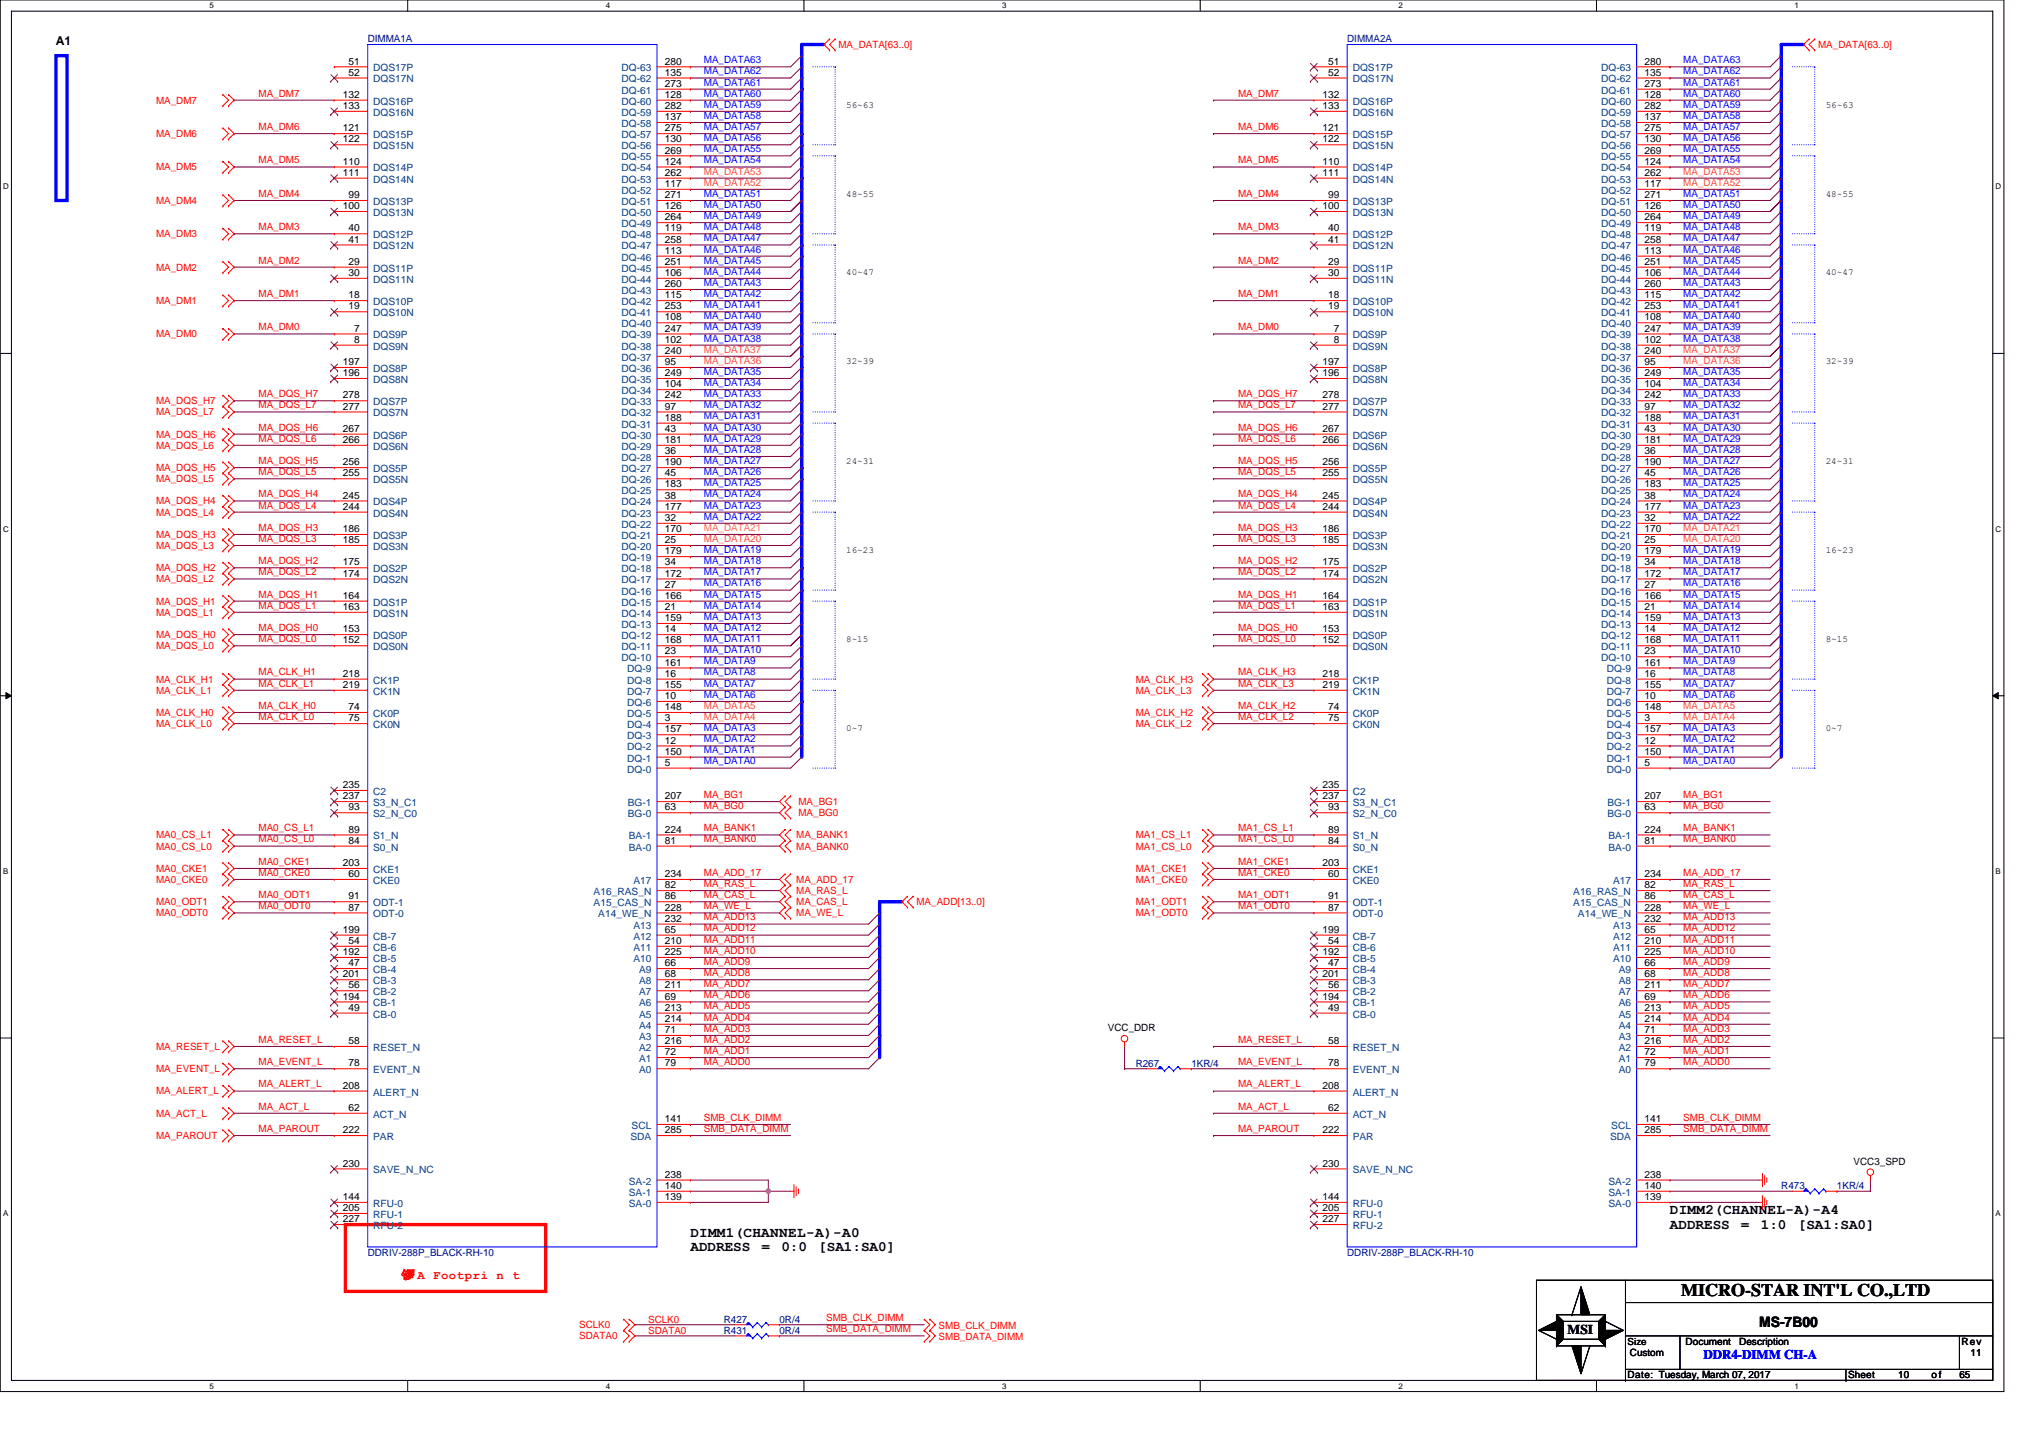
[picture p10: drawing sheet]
<svg xmlns="http://www.w3.org/2000/svg" width="297mm" height="210mm" viewBox="0 0 297 210" stroke-linecap="round" stroke-linejoin="round" font-family="sans-serif">
<defs><g id="words">
<text font-size="2.6" x="245.5" y="189.3">MICRO-STAR INT'L CO.,LTD</text>
<g font-size="2.1">
<text x="243.9" y="177.3">DIMM2(CHANNEL-A)-A4</text>
<text x="243.9" y="179.4">ADDRESS</text>
<text x="254.2" y="179.4">=</text>
<text x="257.1" y="179.4">1:0</text>
<text x="262.5" y="179.4">[SA1:SA0]</text>
<text x="100.8" y="180.6">DIMM1(CHANNEL-A)-A0</text>
<text x="100.8" y="182.7">ADDRESS</text>
<text x="111.2" y="182.7">=</text>
<text x="114.1" y="182.7">0:0</text>
<text x="119.5" y="182.7">[SA1:SA0]</text>
<text x="256.9" y="193.8">MS-7B0017ci203</text>
<text x="256.9" y="193.8">MS-7B00</text>
</g>
<text font-size="2" x="228.9" y="194.8">MSI</text>
<text font-size="1.9" fill="#00f" x="248.8" y="198.5">DDR4-DIMM CH-A</text>
<text font-size="1.8" x="8.2" y="6.5">A1</text>
<g font-size="1.8" fill="#f00">
<text x="58.6" y="186.8">锣</text>
<text x="58.7" y="186.8">タΑ Footpri n t</text>
</g>
<g font-size="1.5">
<text x="50.9" y="9.4">51</text>
<text x="50.9" y="11">52</text>
<text x="97.1" y="11">135</text>
<text x="97.1" y="9.4">280</text>
<text x="193.9" y="9.4">51</text>
<text x="193.9" y="11">52</text>
<text x="240.2" y="11">135</text>
<text x="240.2" y="9.4">280</text>
<text x="50.1" y="14.3">132</text>
<text x="50.1" y="15.9">133</text>
<text x="97.1" y="17.5">137</text>
<text x="97.1" y="15.9">282</text>
<text x="97.1" y="14.3">128</text>
<text x="97.1" y="12.7">273</text>
<text x="193.1" y="14.3">132</text>
<text x="193.1" y="15.9">133</text>
<text x="240.2" y="17.5">137</text>
<text x="240.2" y="15.9">282</text>
<text x="240.2" y="14.3">128</text>
<text x="240.2" y="12.7">273</text>
<text x="50.1" y="19.2">121</text>
<text x="50.1" y="20.8">122</text>
<text x="97.1" y="22.4">269</text>
<text x="97.1" y="20.8">130</text>
<text x="97.1" y="19.2">275</text>
<text x="193.1" y="19.2">121</text>
<text x="193.1" y="20.8">122</text>
<text x="240.2" y="22.4">269</text>
<text x="240.2" y="20.8">130</text>
<text x="240.2" y="19.2">275</text>
<text x="50.1" y="24">110</text>
<text x="50.1" y="25.7">111</text>
<text x="50.9" y="28.9">99</text>
<text x="97.1" y="28.9">271</text>
<text x="97.1" y="27.3">117</text>
<text x="97.1" y="25.7">262</text>
<text x="97.1" y="24">124</text>
<text x="193.1" y="24">110</text>
<text x="193.1" y="25.7">111</text>
<text x="193.9" y="28.9">99</text>
<text x="240.2" y="28.9">271</text>
<text x="240.2" y="27.3">117</text>
<text x="240.2" y="25.7">262</text>
<text x="240.2" y="24">124</text>
<text x="50.1" y="30.5">100</text>
<text x="50.9" y="33.8">40</text>
<text x="50.9" y="35.4">41</text>
<text x="97.1" y="35.4">258</text>
<text x="97.1" y="33.8">119</text>
<text x="97.1" y="32.2">264</text>
<text x="97.1" y="30.5">126</text>
<text x="193.1" y="30.5">100</text>
<text x="193.9" y="33.8">40</text>
<text x="193.9" y="35.4">41</text>
<text x="240.2" y="35.4">258</text>
<text x="240.2" y="33.8">119</text>
<text x="240.2" y="32.2">264</text>
<text x="240.2" y="30.5">126</text>
<text x="50.9" y="38.7">29</text>
<text x="50.9" y="40.3">30</text>
<text x="97.1" y="41.9">260</text>
<text x="97.1" y="40.3">106</text>
<text x="97.1" y="38.7">251</text>
<text x="97.1" y="37.1">113</text>
<text x="193.9" y="38.7">29</text>
<text x="193.9" y="40.3">30</text>
<text x="240.2" y="41.9">260</text>
<text x="240.2" y="40.3">106</text>
<text x="240.2" y="38.7">251</text>
<text x="240.2" y="37.1">113</text>
<text x="50.9" y="43.6">18</text>
<text x="50.9" y="45.2">19</text>
<text x="97.1" y="46.8">108</text>
<text x="97.1" y="45.2">253</text>
<text x="97.1" y="43.6">115</text>
<text x="193.9" y="43.6">18</text>
<text x="193.9" y="45.2">19</text>
<text x="240.2" y="46.8">108</text>
<text x="240.2" y="45.2">253</text>
<text x="240.2" y="43.6">115</text>
<text x="50.1" y="53.3">197</text>
<text x="51.7" y="48.4">7</text>
<text x="51.7" y="50.1">8</text>
<text x="97.1" y="53.3">95</text>
<text x="97.1" y="51.7">240</text>
<text x="97.1" y="50.1">102</text>
<text x="97.1" y="48.4">247</text>
<text x="193.1" y="53.3">197</text>
<text x="194.8" y="48.4">7</text>
<text x="194.8" y="50.1">8</text>
<text x="240.2" y="53.3">95</text>
<text x="240.2" y="51.7">240</text>
<text x="240.2" y="50.1">102</text>
<text x="240.2" y="48.4">247</text>
<text x="50.1" y="54.9">196</text>
<text x="50.1" y="58.2">278</text>
<text x="50.1" y="59.8">277</text>
<text x="97.1" y="59.8">97</text>
<text x="97.1" y="58.2">242</text>
<text x="97.1" y="56.6">104</text>
<text x="97.1" y="54.9">249</text>
<text x="193.1" y="54.9">196</text>
<text x="193.1" y="58.2">278</text>
<text x="193.1" y="59.8">277</text>
<text x="240.2" y="59.8">97</text>
<text x="240.2" y="58.2">242</text>
<text x="240.2" y="56.6">104</text>
<text x="240.2" y="54.9">249</text>
<text x="50.1" y="63.1">267</text>
<text x="50.1" y="64.7">266</text>
<text x="97.1" y="64.7">181</text>
<text x="97.1" y="63.1">43</text>
<text x="97.1" y="61.4">188</text>
<text x="193.1" y="63.1">267</text>
<text x="193.1" y="64.7">266</text>
<text x="240.2" y="64.7">181</text>
<text x="240.2" y="63.1">43</text>
<text x="240.2" y="61.4">188</text>
<text x="50.1" y="67.9">256</text>
<text x="50.1" y="69.6">255</text>
<text x="97.1" y="71.2">183</text>
<text x="97.1" y="69.6">45</text>
<text x="97.1" y="67.9">190</text>
<text x="97.1" y="66.3">36</text>
<text x="193.1" y="67.9">256</text>
<text x="193.1" y="69.6">255</text>
<text x="240.2" y="71.2">183</text>
<text x="240.2" y="69.6">45</text>
<text x="240.2" y="67.9">190</text>
<text x="240.2" y="66.3">36</text>
<text x="50.1" y="72.8">245</text>
<text x="50.1" y="74.4">244</text>
<text x="50.1" y="77.7">186</text>
<text x="97.1" y="77.7">170</text>
<text x="97.1" y="76.1">32</text>
<text x="97.1" y="74.4">177</text>
<text x="97.1" y="72.8">38</text>
<text x="193.1" y="72.8">245</text>
<text x="193.1" y="74.4">244</text>
<text x="193.1" y="77.7">186</text>
<text x="240.2" y="77.7">170</text>
<text x="240.2" y="76.1">32</text>
<text x="240.2" y="74.4">177</text>
<text x="240.2" y="72.8">38</text>
<text x="50.1" y="79.3">185</text>
<text x="50.1" y="82.6">175</text>
<text x="97.1" y="82.6">34</text>
<text x="97.1" y="80.9">179</text>
<text x="97.1" y="79.3">25</text>
<text x="193.1" y="79.3">185</text>
<text x="193.1" y="82.6">175</text>
<text x="240.2" y="82.6">34</text>
<text x="240.2" y="80.9">179</text>
<text x="240.2" y="79.3">25</text>
<text x="50.1" y="84.2">174</text>
<text x="50.1" y="87.4">164</text>
<text x="50.1" y="89.1">163</text>
<text x="97.1" y="89.1">21</text>
<text x="97.1" y="87.4">166</text>
<text x="97.1" y="85.8">27</text>
<text x="97.1" y="84.2">172</text>
<text x="193.1" y="84.2">174</text>
<text x="193.1" y="87.4">164</text>
<text x="193.1" y="89.1">163</text>
<text x="240.2" y="89.1">21</text>
<text x="240.2" y="87.4">166</text>
<text x="240.2" y="85.8">27</text>
<text x="240.2" y="84.2">172</text>
<text x="50.1" y="92.3">153</text>
<text x="50.1" y="94">152</text>
<text x="97.1" y="95.6">23</text>
<text x="97.1" y="94">168</text>
<text x="97.1" y="92.3">14</text>
<text x="97.1" y="90.7">159</text>
<text x="193.1" y="92.3">153</text>
<text x="193.1" y="94">152</text>
<text x="240.2" y="95.6">23</text>
<text x="240.2" y="94">168</text>
<text x="240.2" y="92.3">14</text>
<text x="240.2" y="90.7">159</text>
<text x="50.1" y="98.8">218</text>
<text x="50.1" y="100.5">219</text>
<text x="97.1" y="100.5">155</text>
<text x="97.1" y="98.8">16</text>
<text x="97.1" y="97.2">161</text>
<text x="193.1" y="98.8">218</text>
<text x="193.1" y="100.5">219</text>
<text x="240.2" y="100.5">155</text>
<text x="240.2" y="98.8">16</text>
<text x="240.2" y="97.2">161</text>
<text x="50.9" y="105.3">75</text>
<text x="50.9" y="103.7">74</text>
<text x="97.1" y="107">157</text>
<text x="97.1" y="105.3">3</text>
<text x="97.1" y="103.7">148</text>
<text x="97.1" y="102.1">10</text>
<text x="193.9" y="105.3">75</text>
<text x="193.9" y="103.7">74</text>
<text x="240.2" y="107">157</text>
<text x="240.2" y="105.3">3</text>
<text x="240.2" y="103.7">148</text>
<text x="240.2" y="102.1">10</text>
<text x="97.1" y="111.8">5</text>
<text x="97.1" y="110.2">150</text>
<text x="97.1" y="108.6">12</text>
<text x="240.2" y="111.8">5</text>
<text x="240.2" y="110.2">150</text>
<text x="240.2" y="108.6">12</text>
<text x="50.1" y="116.7">237</text>
<text x="50.1" y="115.1">235</text>
<text x="50.9" y="118.3">93</text>
<text x="97.1" y="116.7">207</text>
<text x="97.1" y="118.3">63</text>
<text x="193.1" y="116.7">237</text>
<text x="193.1" y="115.1">235</text>
<text x="193.9" y="118.3">93</text>
<text x="240.2" y="116.7">207</text>
<text x="240.2" y="118.3">63</text>
<text x="50.9" y="121.6">89</text>
<text x="50.9" y="123.2">84</text>
<text x="97.1" y="121.6">224</text>
<text x="97.1" y="123.2">81</text>
<text x="193.9" y="121.6">89</text>
<text x="193.9" y="123.2">84</text>
<text x="240.2" y="121.6">224</text>
<text x="240.2" y="123.2">81</text>
<text x="50.1" y="126.5">203</text>
<text x="50.9" y="128.1">60</text>
<text x="50.9" y="131.3">91</text>
<text x="97.1" y="128.1">234</text>
<text x="97.1" y="131.3">86</text>
<text x="97.1" y="129.7">82</text>
<text x="193.1" y="126.5">203</text>
<text x="193.9" y="128.1">60</text>
<text x="193.9" y="131.3">91</text>
<text x="240.2" y="128.1">234</text>
<text x="240.2" y="131.3">86</text>
<text x="240.2" y="129.7">82</text>
<text x="50.1" y="136.2">199</text>
<text x="50.9" y="133">87</text>
<text x="50.9" y="137.8">54</text>
<text x="97.1" y="137.8">210</text>
<text x="97.1" y="136.2">65</text>
<text x="97.1" y="134.6">232</text>
<text x="97.1" y="133">228</text>
<text x="193.1" y="136.2">199</text>
<text x="193.9" y="133">87</text>
<text x="193.9" y="137.8">54</text>
<text x="240.2" y="137.8">210</text>
<text x="240.2" y="136.2">65</text>
<text x="240.2" y="134.6">232</text>
<text x="240.2" y="133">228</text>
<text x="50.1" y="142.7">201</text>
<text x="50.1" y="139.5">192</text>
<text x="50.9" y="141.1">47</text>
<text x="97.1" y="139.5">225</text>
<text x="97.1" y="142.7">68</text>
<text x="97.1" y="141.1">66</text>
<text x="193.1" y="142.7">201</text>
<text x="193.1" y="139.5">192</text>
<text x="193.9" y="141.1">47</text>
<text x="240.2" y="139.5">225</text>
<text x="240.2" y="142.7">68</text>
<text x="240.2" y="141.1">66</text>
<text x="50.1" y="146">194</text>
<text x="50.9" y="147.6">49</text>
<text x="50.9" y="144.3">56</text>
<text x="97.1" y="149.2">214</text>
<text x="97.1" y="147.6">213</text>
<text x="97.1" y="146">69</text>
<text x="97.1" y="144.3">211</text>
<text x="193.1" y="146">194</text>
<text x="193.9" y="147.6">49</text>
<text x="193.9" y="144.3">56</text>
<text x="240.2" y="149.2">214</text>
<text x="240.2" y="147.6">213</text>
<text x="240.2" y="146">69</text>
<text x="240.2" y="144.3">211</text>
<text x="50.9" y="152.5">58</text>
<text x="50.9" y="155.7">78</text>
<text x="97.1" y="155.7">79</text>
<text x="97.1" y="154.1">72</text>
<text x="97.1" y="152.5">216</text>
<text x="97.1" y="150.9">71</text>
<text x="161.8" y="150.5">VCC_DDR</text>
<text x="193.9" y="152.5">58</text>
<text x="193.9" y="155.7">78</text>
<text x="240.2" y="155.7">79</text>
<text x="240.2" y="154.1">72</text>
<text x="240.2" y="152.5">216</text>
<text x="240.2" y="150.9">71</text>
<text x="50.1" y="159">208</text>
<text x="193.1" y="159">208</text>
<text x="50.1" y="165.5">222</text>
<text x="50.9" y="162.2">62</text>
<text x="97.1" y="163.9">141</text>
<text x="97.1" y="165.5">285</text>
<text x="193.1" y="165.5">222</text>
<text x="193.9" y="162.2">62</text>
<text x="240.2" y="163.9">141</text>
<text x="240.2" y="165.5">285</text>
<text x="50.1" y="170.3">230</text>
<text x="97.1" y="172">238</text>
<text x="97.1" y="173.6">140</text>
<text x="193.1" y="170.3">230</text>
<text x="240.2" y="172">238</text>
<text x="240.2" y="173.6">140</text>
<text x="270.7" y="170.1">VCC3_SPD</text>
<text x="50.1" y="175.2">144</text>
<text x="50.1" y="178.5">227</text>
<text x="50.1" y="176.8">205</text>
<text x="97.1" y="175.2">139</text>
<text x="193.1" y="175.2">144</text>
<text x="193.1" y="178.5">227</text>
<text x="193.1" y="176.8">205</text>
<text x="240.2" y="175.2">139</text>
<text x="246.2" y="196.4">Document</text>
<text x="254" y="196.4">Description</text>
<text x="286.5" y="196.4">Rev</text>
<text x="237.7" y="201.3">Date: Tuesday, March 07, 2017</text>
<text x="238" y="198">Custom</text>
<text x="269.9" y="201.3">Sheet</text>
<text x="277.2" y="201.3">10</text>
<text x="282.1" y="201.3">of</text>
<text x="286.1" y="201.3">65</text>
<text x="287.8" y="198">11</text>
</g>
<g font-size="1.5" fill="#000080">
<text x="53.7" y="6.2">DIMMA1A</text>
<text x="196.7" y="6.2">DIMMA2A</text>
<text x="165.9" y="155.7">R267</text>
<text x="174" y="155.7">1KR/4</text>
<text x="260.1" y="173.6">R473</text>
<text x="268.3" y="173.6">1KR/4</text>
<text x="53.7" y="183.4">DDRIV-288P_BLACK-RH-10</text>
<text x="196.7" y="183.4">DDRIV-288P_BLACK-RH-10</text>
<text x="105.7" y="194.8">R431</text>
<text x="105.7" y="193.1">R427</text>
<text x="113.8" y="194.8">0R/4</text>
<text x="113.8" y="193.1">0R/4</text>
</g>
<g font-size="1.5" fill="#004080">
<text x="54.5" y="10.4">DQS17P</text>
<text x="90.8" y="10.4">DQ-63</text>
<text x="197.5" y="10.4">DQS17P</text>
<text x="233.8" y="10.4">DQ-63</text>
<text x="54.5" y="12">DQS17N</text>
<text x="54.5" y="15.3">DQS16P</text>
<text x="54.5" y="16.9">DQS16N</text>
<text x="90.8" y="16.9">DQ-59</text>
<text x="90.8" y="15.3">DQ-60</text>
<text x="90.8" y="13.7">DQ-61</text>
<text x="90.8" y="12">DQ-62</text>
<text x="197.5" y="12">DQS17N</text>
<text x="197.5" y="15.3">DQS16P</text>
<text x="197.5" y="16.9">DQS16N</text>
<text x="233.8" y="16.9">DQ-59</text>
<text x="233.8" y="15.3">DQ-60</text>
<text x="233.8" y="13.7">DQ-61</text>
<text x="233.8" y="12">DQ-62</text>
<text x="54.5" y="20.2">DQS15P</text>
<text x="54.5" y="21.8">DQS15N</text>
<text x="90.8" y="23.4">DQ-55</text>
<text x="90.8" y="21.8">DQ-56</text>
<text x="90.8" y="20.2">DQ-57</text>
<text x="90.8" y="18.5">DQ-58</text>
<text x="197.5" y="20.2">DQS15P</text>
<text x="197.5" y="21.8">DQS15N</text>
<text x="233.8" y="23.4">DQ-55</text>
<text x="233.8" y="21.8">DQ-56</text>
<text x="233.8" y="20.2">DQ-57</text>
<text x="233.8" y="18.5">DQ-58</text>
<text x="54.5" y="25">DQS14P</text>
<text x="54.5" y="26.7">DQS14N</text>
<text x="54.5" y="29.9">DQS13P</text>
<text x="90.8" y="29.9">DQ-51</text>
<text x="90.8" y="28.3">DQ-52</text>
<text x="90.8" y="26.7">DQ-53</text>
<text x="90.8" y="25">DQ-54</text>
<text x="197.5" y="25">DQS14P</text>
<text x="197.5" y="26.7">DQS14N</text>
<text x="197.5" y="29.9">DQS13P</text>
<text x="233.8" y="29.9">DQ-51</text>
<text x="233.8" y="28.3">DQ-52</text>
<text x="233.8" y="26.7">DQ-53</text>
<text x="233.8" y="25">DQ-54</text>
<text x="54.5" y="31.5">DQS13N</text>
<text x="54.5" y="34.8">DQS12P</text>
<text x="90.8" y="34.8">DQ-48</text>
<text x="90.8" y="33.2">DQ-49</text>
<text x="90.8" y="31.5">DQ-50</text>
<text x="197.5" y="31.5">DQS13N</text>
<text x="197.5" y="34.8">DQS12P</text>
<text x="233.8" y="34.8">DQ-48</text>
<text x="233.8" y="33.2">DQ-49</text>
<text x="233.8" y="31.5">DQ-50</text>
<text x="54.5" y="36.4">DQS12N</text>
<text x="54.5" y="39.7">DQS11P</text>
<text x="54.5" y="41.3">DQS11N</text>
<text x="90.8" y="41.3">DQ-44</text>
<text x="90.8" y="39.7">DQ-45</text>
<text x="90.8" y="38.1">DQ-46</text>
<text x="90.8" y="36.4">DQ-47</text>
<text x="197.5" y="36.4">DQS12N</text>
<text x="197.5" y="39.7">DQS11P</text>
<text x="197.5" y="41.3">DQS11N</text>
<text x="233.8" y="41.3">DQ-44</text>
<text x="233.8" y="39.7">DQ-45</text>
<text x="233.8" y="38.1">DQ-46</text>
<text x="233.8" y="36.4">DQ-47</text>
<text x="54.5" y="44.6">DQS10P</text>
<text x="54.5" y="46.2">DQS10N</text>
<text x="90.8" y="47.8">DQ-40</text>
<text x="90.8" y="46.2">DQ-41</text>
<text x="90.8" y="44.6">DQ-42</text>
<text x="90.8" y="42.9">DQ-43</text>
<text x="197.5" y="44.6">DQS10P</text>
<text x="197.5" y="46.2">DQS10N</text>
<text x="233.8" y="47.8">DQ-40</text>
<text x="233.8" y="46.2">DQ-41</text>
<text x="233.8" y="44.6">DQ-42</text>
<text x="233.8" y="42.9">DQ-43</text>
<text x="54.5" y="49.4">DQS9P</text>
<text x="54.5" y="51.1">DQS9N</text>
<text x="90.8" y="52.7">DQ-37</text>
<text x="90.8" y="51.1">DQ-38</text>
<text x="90.8" y="49.4">DQ-39</text>
<text x="197.5" y="49.4">DQS9P</text>
<text x="197.5" y="51.1">DQS9N</text>
<text x="233.8" y="52.7">DQ-37</text>
<text x="233.8" y="51.1">DQ-38</text>
<text x="233.8" y="49.4">DQ-39</text>
<text x="54.5" y="54.3">DQS8P</text>
<text x="54.5" y="55.9">DQS8N</text>
<text x="54.5" y="59.2">DQS7P</text>
<text x="90.8" y="59.2">DQ-33</text>
<text x="90.8" y="57.6">DQ-34</text>
<text x="90.8" y="55.9">DQ-35</text>
<text x="90.8" y="54.3">DQ-36</text>
<text x="197.5" y="54.3">DQS8P</text>
<text x="197.5" y="55.9">DQS8N</text>
<text x="197.5" y="59.2">DQS7P</text>
<text x="233.8" y="59.2">DQ-33</text>
<text x="233.8" y="57.6">DQ-34</text>
<text x="233.8" y="55.9">DQ-35</text>
<text x="233.8" y="54.3">DQ-36</text>
<text x="54.5" y="60.8">DQS7N</text>
<text x="54.5" y="64.1">DQS6P</text>
<text x="54.5" y="65.7">DQS6N</text>
<text x="90.8" y="65.7">DQ-29</text>
<text x="90.8" y="64.1">DQ-30</text>
<text x="90.8" y="62.4">DQ-31</text>
<text x="90.8" y="60.8">DQ-32</text>
<text x="197.5" y="60.8">DQS7N</text>
<text x="197.5" y="64.1">DQS6P</text>
<text x="197.5" y="65.7">DQS6N</text>
<text x="233.8" y="65.7">DQ-29</text>
<text x="233.8" y="64.1">DQ-30</text>
<text x="233.8" y="62.4">DQ-31</text>
<text x="233.8" y="60.8">DQ-32</text>
<text x="54.5" y="68.9">DQS5P</text>
<text x="54.5" y="70.6">DQS5N</text>
<text x="90.8" y="70.6">DQ-26</text>
<text x="90.8" y="68.9">DQ-27</text>
<text x="90.8" y="67.3">DQ-28</text>
<text x="197.5" y="68.9">DQS5P</text>
<text x="197.5" y="70.6">DQS5N</text>
<text x="233.8" y="70.6">DQ-26</text>
<text x="233.8" y="68.9">DQ-27</text>
<text x="233.8" y="67.3">DQ-28</text>
<text x="54.5" y="73.8">DQS4P</text>
<text x="54.5" y="75.4">DQS4N</text>
<text x="90.8" y="77.1">DQ-22</text>
<text x="90.8" y="75.4">DQ-23</text>
<text x="90.8" y="73.8">DQ-24</text>
<text x="90.8" y="72.2">DQ-25</text>
<text x="197.5" y="73.8">DQS4P</text>
<text x="197.5" y="75.4">DQS4N</text>
<text x="233.8" y="77.1">DQ-22</text>
<text x="233.8" y="75.4">DQ-23</text>
<text x="233.8" y="73.8">DQ-24</text>
<text x="233.8" y="72.2">DQ-25</text>
<text x="54.5" y="78.7">DQS3P</text>
<text x="54.5" y="80.3">DQS3N</text>
<text x="54.5" y="83.6">DQS2P</text>
<text x="90.8" y="83.6">DQ-18</text>
<text x="90.8" y="81.9">DQ-19</text>
<text x="90.8" y="80.3">DQ-20</text>
<text x="90.8" y="78.7">DQ-21</text>
<text x="197.5" y="78.7">DQS3P</text>
<text x="197.5" y="80.3">DQS3N</text>
<text x="197.5" y="83.6">DQS2P</text>
<text x="233.8" y="83.6">DQ-18</text>
<text x="233.8" y="81.9">DQ-19</text>
<text x="233.8" y="80.3">DQ-20</text>
<text x="233.8" y="78.7">DQ-21</text>
<text x="54.5" y="85.2">DQS2N</text>
<text x="54.5" y="88.4">DQS1P</text>
<text x="90.8" y="88.4">DQ-15</text>
<text x="90.8" y="86.8">DQ-16</text>
<text x="90.8" y="85.2">DQ-17</text>
<text x="197.5" y="85.2">DQS2N</text>
<text x="197.5" y="88.4">DQS1P</text>
<text x="233.8" y="88.4">DQ-15</text>
<text x="233.8" y="86.8">DQ-16</text>
<text x="233.8" y="85.2">DQ-17</text>
<text x="54.5" y="90.1">DQS1N</text>
<text x="54.5" y="93.3">DQS0P</text>
<text x="54.5" y="95">DQS0N</text>
<text x="90.8" y="95">DQ-11</text>
<text x="90.8" y="93.3">DQ-12</text>
<text x="90.8" y="91.7">DQ-13</text>
<text x="90.8" y="90.1">DQ-14</text>
<text x="197.5" y="90.1">DQS1N</text>
<text x="197.5" y="93.3">DQS0P</text>
<text x="197.5" y="95">DQS0N</text>
<text x="233.8" y="95">DQ-11</text>
<text x="233.8" y="93.3">DQ-12</text>
<text x="233.8" y="91.7">DQ-13</text>
<text x="233.8" y="90.1">DQ-14</text>
<text x="54.5" y="99.8">CK1P</text>
<text x="54.5" y="101.5">CK1N</text>
<text x="90.8" y="96.6">DQ-10</text>
<text x="91.6" y="101.5">DQ-7</text>
<text x="91.6" y="99.8">DQ-8</text>
<text x="91.6" y="98.2">DQ-9</text>
<text x="197.5" y="99.8">CK1P</text>
<text x="197.5" y="101.5">CK1N</text>
<text x="233.8" y="96.6">DQ-10</text>
<text x="234.7" y="101.5">DQ-7</text>
<text x="234.7" y="99.8">DQ-8</text>
<text x="234.7" y="98.2">DQ-9</text>
<text x="54.5" y="106.3">CK0N</text>
<text x="54.5" y="104.7">CK0P</text>
<text x="91.6" y="108">DQ-3</text>
<text x="91.6" y="106.3">DQ-4</text>
<text x="91.6" y="104.7">DQ-5</text>
<text x="91.6" y="103.1">DQ-6</text>
<text x="197.5" y="106.3">CK0N</text>
<text x="197.5" y="104.7">CK0P</text>
<text x="234.7" y="108">DQ-3</text>
<text x="234.7" y="106.3">DQ-4</text>
<text x="234.7" y="104.7">DQ-5</text>
<text x="234.7" y="103.1">DQ-6</text>
<text x="91.6" y="112.8">DQ-0</text>
<text x="91.6" y="111.2">DQ-1</text>
<text x="91.6" y="109.6">DQ-2</text>
<text x="234.7" y="112.8">DQ-0</text>
<text x="234.7" y="111.2">DQ-1</text>
<text x="234.7" y="109.6">DQ-2</text>
<text x="54.5" y="117.7">S3_N_C1</text>
<text x="54.5" y="119.3">S2_N_C0</text>
<text x="54.5" y="116.1">C2</text>
<text x="91.7" y="117.7">BG-1</text>
<text x="91.7" y="119.3">BG-0</text>
<text x="197.5" y="117.7">S3_N_C1</text>
<text x="197.5" y="119.3">S2_N_C0</text>
<text x="197.5" y="116.1">C2</text>
<text x="234.7" y="117.7">BG-1</text>
<text x="234.7" y="119.3">BG-0</text>
<text x="54.5" y="122.6">S1_N</text>
<text x="54.5" y="124.2">S0_N</text>
<text x="91.8" y="122.6">BA-1</text>
<text x="91.8" y="124.2">BA-0</text>
<text x="197.5" y="122.6">S1_N</text>
<text x="197.5" y="124.2">S0_N</text>
<text x="234.9" y="122.6">BA-1</text>
<text x="234.9" y="124.2">BA-0</text>
<text x="54.5" y="127.5">CKE1</text>
<text x="54.5" y="129.1">CKE0</text>
<text x="86.7" y="130.7">A16_RAS_N</text>
<text x="92.5" y="129.1">A17</text>
<text x="197.5" y="127.5">CKE1</text>
<text x="197.5" y="129.1">CKE0</text>
<text x="229.8" y="130.7">A16_RAS_N</text>
<text x="235.6" y="129.1">A17</text>
<text x="54.5" y="132.3">ODT-1</text>
<text x="54.5" y="134">ODT-0</text>
<text x="54.5" y="137.2">CB-7</text>
<text x="86.7" y="132.3">A15_CAS_N</text>
<text x="87.4" y="134">A14_WE_N</text>
<text x="92.5" y="137.2">A12</text>
<text x="92.5" y="135.6">A13</text>
<text x="197.5" y="132.3">ODT-1</text>
<text x="197.5" y="134">ODT-0</text>
<text x="197.5" y="137.2">CB-7</text>
<text x="229.8" y="132.3">A15_CAS_N</text>
<text x="230.4" y="134">A14_WE_N</text>
<text x="235.6" y="137.2">A12</text>
<text x="235.6" y="135.6">A13</text>
<text x="54.5" y="143.7">CB-3</text>
<text x="54.5" y="142.1">CB-4</text>
<text x="54.5" y="140.5">CB-5</text>
<text x="54.5" y="138.8">CB-6</text>
<text x="92.5" y="140.5">A10</text>
<text x="92.5" y="138.8">A11</text>
<text x="93.3" y="143.7">A8</text>
<text x="93.3" y="142.1">A9</text>
<text x="197.5" y="143.7">CB-3</text>
<text x="197.5" y="142.1">CB-4</text>
<text x="197.5" y="140.5">CB-5</text>
<text x="197.5" y="138.8">CB-6</text>
<text x="235.6" y="140.5">A10</text>
<text x="235.6" y="138.8">A11</text>
<text x="236.4" y="143.7">A8</text>
<text x="236.4" y="142.1">A9</text>
<text x="54.5" y="148.6">CB-0</text>
<text x="54.5" y="147">CB-1</text>
<text x="54.5" y="145.3">CB-2</text>
<text x="93.3" y="148.6">A5</text>
<text x="93.3" y="147">A6</text>
<text x="93.3" y="145.3">A7</text>
<text x="197.5" y="148.6">CB-0</text>
<text x="197.5" y="147">CB-1</text>
<text x="197.5" y="145.3">CB-2</text>
<text x="236.4" y="148.6">A5</text>
<text x="236.4" y="147">A6</text>
<text x="236.4" y="145.3">A7</text>
<text x="54.5" y="153.5">RESET_N</text>
<text x="93.3" y="155.1">A1</text>
<text x="93.3" y="153.5">A2</text>
<text x="93.3" y="151.8">A3</text>
<text x="93.3" y="150.2">A4</text>
<text x="197.5" y="153.5">RESET_N</text>
<text x="236.4" y="155.1">A1</text>
<text x="236.4" y="153.5">A2</text>
<text x="236.4" y="151.8">A3</text>
<text x="236.4" y="150.2">A4</text>
<text x="54.5" y="156.7">EVENT_N</text>
<text x="54.5" y="160">ALERT_N</text>
<text x="93.3" y="156.7">A0</text>
<text x="197.5" y="156.7">EVENT_N</text>
<text x="197.5" y="160">ALERT_N</text>
<text x="236.4" y="156.7">A0</text>
<text x="54.5" y="166.5">PAR</text>
<text x="54.5" y="163.2">ACT_N</text>
<text x="92.1" y="166.5">SDA</text>
<text x="92.2" y="164.8">SCL</text>
<text x="197.5" y="166.5">PAR</text>
<text x="197.5" y="163.2">ACT_N</text>
<text x="235.1" y="166.5">SDA</text>
<text x="235.3" y="164.8">SCL</text>
<text x="54.5" y="171.3">SAVE_N_NC</text>
<text x="91.8" y="173">SA-2</text>
<text x="197.5" y="171.3">SAVE_N_NC</text>
<text x="234.9" y="173">SA-2</text>
<text x="54.5" y="176.2">RFU-0</text>
<text x="54.5" y="179.5">RFU-2</text>
<text x="54.5" y="177.8">RFU-1</text>
<text x="91.8" y="174.6">SA-1</text>
<text x="91.8" y="176.2">SA-0</text>
<text x="197.5" y="176.2">RFU-0</text>
<text x="197.5" y="179.5">RFU-2</text>
<text x="197.5" y="177.8">RFU-1</text>
<text x="234.9" y="174.6">SA-1</text>
<text x="234.9" y="176.2">SA-0</text>
</g>
<g font-size="1.5" fill="#00f">
<text x="102.8" y="10.9">MA_DATA62</text>
<text x="102.8" y="9.2">MA_DATA63</text>
<text x="245.8" y="10.9">MA_DATA62</text>
<text x="245.8" y="9.2">MA_DATA63</text>
<text x="102.8" y="17.4">MA_DATA58</text>
<text x="102.8" y="15.7">MA_DATA59</text>
<text x="102.8" y="14.1">MA_DATA60</text>
<text x="102.8" y="12.5">MA_DATA61</text>
<text x="245.8" y="17.4">MA_DATA58</text>
<text x="245.8" y="15.7">MA_DATA59</text>
<text x="245.8" y="14.1">MA_DATA60</text>
<text x="245.8" y="12.5">MA_DATA61</text>
<text x="102.8" y="22.2">MA_DATA55</text>
<text x="102.8" y="20.6">MA_DATA56</text>
<text x="102.8" y="19">MA_DATA57</text>
<text x="102.8" y="23.9">MA_DATA54</text>
<text x="245.8" y="22.2">MA_DATA55</text>
<text x="245.8" y="20.6">MA_DATA56</text>
<text x="245.8" y="19">MA_DATA57</text>
<text x="245.8" y="23.9">MA_DATA54</text>
<text x="102.8" y="28.7">MA_DATA51</text>
<text x="245.8" y="28.7">MA_DATA51</text>
<text x="102.8" y="35.2">MA_DATA47</text>
<text x="102.8" y="33.6">MA_DATA48</text>
<text x="102.8" y="32">MA_DATA49</text>
<text x="102.8" y="30.4">MA_DATA50</text>
<text x="245.8" y="35.2">MA_DATA47</text>
<text x="245.8" y="33.6">MA_DATA48</text>
<text x="245.8" y="32">MA_DATA49</text>
<text x="245.8" y="30.4">MA_DATA50</text>
<text x="102.8" y="41.7">MA_DATA43</text>
<text x="102.8" y="40.1">MA_DATA44</text>
<text x="102.8" y="38.5">MA_DATA45</text>
<text x="102.8" y="36.9">MA_DATA46</text>
<text x="245.8" y="41.7">MA_DATA43</text>
<text x="245.8" y="40.1">MA_DATA44</text>
<text x="245.8" y="38.5">MA_DATA45</text>
<text x="245.8" y="36.9">MA_DATA46</text>
<text x="102.8" y="46.6">MA_DATA40</text>
<text x="102.8" y="45">MA_DATA41</text>
<text x="102.8" y="43.4">MA_DATA42</text>
<text x="245.8" y="46.6">MA_DATA40</text>
<text x="245.8" y="45">MA_DATA41</text>
<text x="245.8" y="43.4">MA_DATA42</text>
<text x="102.8" y="49.9">MA_DATA38</text>
<text x="102.8" y="48.2">MA_DATA39</text>
<text x="245.8" y="49.9">MA_DATA38</text>
<text x="245.8" y="48.2">MA_DATA39</text>
<text x="102.8" y="59.6">MA_DATA32</text>
<text x="102.8" y="58">MA_DATA33</text>
<text x="102.8" y="56.4">MA_DATA34</text>
<text x="102.8" y="54.7">MA_DATA35</text>
<text x="245.8" y="59.6">MA_DATA32</text>
<text x="245.8" y="58">MA_DATA33</text>
<text x="245.8" y="56.4">MA_DATA34</text>
<text x="245.8" y="54.7">MA_DATA35</text>
<text x="102.8" y="64.5">MA_DATA29</text>
<text x="102.8" y="62.9">MA_DATA30</text>
<text x="102.8" y="61.3">MA_DATA31</text>
<text x="245.8" y="64.5">MA_DATA29</text>
<text x="245.8" y="62.9">MA_DATA30</text>
<text x="245.8" y="61.3">MA_DATA31</text>
<text x="102.8" y="71">MA_DATA25</text>
<text x="102.8" y="69.4">MA_DATA26</text>
<text x="102.8" y="67.8">MA_DATA27</text>
<text x="102.8" y="66.1">MA_DATA28</text>
<text x="245.8" y="71">MA_DATA25</text>
<text x="245.8" y="69.4">MA_DATA26</text>
<text x="245.8" y="67.8">MA_DATA27</text>
<text x="245.8" y="66.1">MA_DATA28</text>
<text x="102.8" y="75.9">MA_DATA22</text>
<text x="102.8" y="74.3">MA_DATA23</text>
<text x="102.8" y="72.6">MA_DATA24</text>
<text x="245.8" y="75.9">MA_DATA22</text>
<text x="245.8" y="74.3">MA_DATA23</text>
<text x="245.8" y="72.6">MA_DATA24</text>
<text x="102.8" y="82.4">MA_DATA18</text>
<text x="102.8" y="80.8">MA_DATA19</text>
<text x="245.8" y="82.4">MA_DATA18</text>
<text x="245.8" y="80.8">MA_DATA19</text>
<text x="102.8" y="88.9">MA_DATA14</text>
<text x="102.8" y="87.2">MA_DATA15</text>
<text x="102.8" y="85.6">MA_DATA16</text>
<text x="102.8" y="84">MA_DATA17</text>
<text x="245.8" y="88.9">MA_DATA14</text>
<text x="245.8" y="87.2">MA_DATA15</text>
<text x="245.8" y="85.6">MA_DATA16</text>
<text x="245.8" y="84">MA_DATA17</text>
<text x="102.8" y="95.4">MA_DATA10</text>
<text x="102.8" y="93.8">MA_DATA11</text>
<text x="102.8" y="92.1">MA_DATA12</text>
<text x="102.8" y="90.5">MA_DATA13</text>
<text x="245.8" y="95.4">MA_DATA10</text>
<text x="245.8" y="93.8">MA_DATA11</text>
<text x="245.8" y="92.1">MA_DATA12</text>
<text x="245.8" y="90.5">MA_DATA13</text>
<text x="102.8" y="101.9">MA_DATA6</text>
<text x="102.8" y="100.3">MA_DATA7</text>
<text x="102.8" y="98.6">MA_DATA8</text>
<text x="102.8" y="97">MA_DATA9</text>
<text x="245.8" y="101.9">MA_DATA6</text>
<text x="245.8" y="100.3">MA_DATA7</text>
<text x="245.8" y="98.6">MA_DATA8</text>
<text x="245.8" y="97">MA_DATA9</text>
<text x="102.8" y="106.8">MA_DATA3</text>
<text x="245.8" y="106.8">MA_DATA3</text>
<text x="102.8" y="110">MA_DATA1</text>
<text x="102.8" y="108.4">MA_DATA2</text>
<text x="102.8" y="111.6">MA_DATA0</text>
<text x="245.8" y="110">MA_DATA1</text>
<text x="245.8" y="108.4">MA_DATA2</text>
<text x="245.8" y="111.6">MA_DATA0</text>
</g>
<g font-size="1.5" fill="#f00">
<text x="122.4" y="7">MA_DATA[63..0]</text>
<text x="265.5" y="7">MA_DATA[63..0]</text>
<text x="22.8" y="15.1">MA_DM7</text>
<text x="37.8" y="14.1">MA_DM7</text>
<text x="180.8" y="14.1">MA_DM7</text>
<text x="22.8" y="20">MA_DM6</text>
<text x="37.8" y="19">MA_DM6</text>
<text x="37.8" y="23.9">MA_DM5</text>
<text x="180.8" y="19">MA_DM6</text>
<text x="180.8" y="23.9">MA_DM5</text>
<text x="22.8" y="24.9">MA_DM5</text>
<text x="22.8" y="29.8">MA_DM4</text>
<text x="37.8" y="28.7">MA_DM4</text>
<text x="180.8" y="28.7">MA_DM4</text>
<text x="22.8" y="34.6">MA_DM3</text>
<text x="37.8" y="33.6">MA_DM3</text>
<text x="180.8" y="33.6">MA_DM3</text>
<text x="22.8" y="39.5">MA_DM2</text>
<text x="37.8" y="38.5">MA_DM2</text>
<text x="180.8" y="38.5">MA_DM2</text>
<text x="22.8" y="44.4">MA_DM1</text>
<text x="37.8" y="43.4">MA_DM1</text>
<text x="180.8" y="43.4">MA_DM1</text>
<text x="22.8" y="49.3">MA_DM0</text>
<text x="37.8" y="48.2">MA_DM0</text>
<text x="180.8" y="48.2">MA_DM0</text>
<text x="22.8" y="59">MA_DQS_H7</text>
<text x="37.8" y="59.6">MA_DQS_L7</text>
<text x="37.8" y="58">MA_DQS_H7</text>
<text x="180.8" y="59.6">MA_DQS_L7</text>
<text x="180.8" y="58">MA_DQS_H7</text>
<text x="22.8" y="60.6">MA_DQS_L7</text>
<text x="22.8" y="65.5">MA_DQS_L6</text>
<text x="22.8" y="63.9">MA_DQS_H6</text>
<text x="37.8" y="64.5">MA_DQS_L6</text>
<text x="37.8" y="62.9">MA_DQS_H6</text>
<text x="180.8" y="64.5">MA_DQS_L6</text>
<text x="180.8" y="62.9">MA_DQS_H6</text>
<text x="22.8" y="70.4">MA_DQS_L5</text>
<text x="22.8" y="68.8">MA_DQS_H5</text>
<text x="37.8" y="67.8">MA_DQS_H5</text>
<text x="37.8" y="69.4">MA_DQS_L5</text>
<text x="180.8" y="67.8">MA_DQS_H5</text>
<text x="180.8" y="69.4">MA_DQS_L5</text>
<text x="22.8" y="75.3">MA_DQS_L4</text>
<text x="22.8" y="73.7">MA_DQS_H4</text>
<text x="37.8" y="77.5">MA_DQS_H3</text>
<text x="37.8" y="74.3">MA_DQS_L4</text>
<text x="37.8" y="72.6">MA_DQS_H4</text>
<text x="180.8" y="77.5">MA_DQS_H3</text>
<text x="180.8" y="74.3">MA_DQS_L4</text>
<text x="180.8" y="72.6">MA_DQS_H4</text>
<text x="22.8" y="80.2">MA_DQS_L3</text>
<text x="22.8" y="78.5">MA_DQS_H3</text>
<text x="22.8" y="83.4">MA_DQS_H2</text>
<text x="37.8" y="79.1">MA_DQS_L3</text>
<text x="37.8" y="82.4">MA_DQS_H2</text>
<text x="180.8" y="79.1">MA_DQS_L3</text>
<text x="180.8" y="82.4">MA_DQS_H2</text>
<text x="22.8" y="85">MA_DQS_L2</text>
<text x="22.8" y="88.3">MA_DQS_H1</text>
<text x="22.8" y="89.9">MA_DQS_L1</text>
<text x="37.8" y="84">MA_DQS_L2</text>
<text x="37.8" y="87.2">MA_DQS_H1</text>
<text x="37.8" y="88.9">MA_DQS_L1</text>
<text x="180.8" y="84">MA_DQS_L2</text>
<text x="180.8" y="87.2">MA_DQS_H1</text>
<text x="180.8" y="88.9">MA_DQS_L1</text>
<text x="22.8" y="93.2">MA_DQS_H0</text>
<text x="22.8" y="94.8">MA_DQS_L0</text>
<text x="37.8" y="92.1">MA_DQS_H0</text>
<text x="37.8" y="93.8">MA_DQS_L0</text>
<text x="180.8" y="92.1">MA_DQS_H0</text>
<text x="180.8" y="93.8">MA_DQS_L0</text>
<text x="22.8" y="101.3">MA_CLK_L1</text>
<text x="22.8" y="99.7">MA_CLK_H1</text>
<text x="37.8" y="98.6">MA_CLK_H1</text>
<text x="37.8" y="100.3">MA_CLK_L1</text>
<text x="165.9" y="99.7">MA_CLK_H3</text>
<text x="165.9" y="101.3">MA_CLK_L3</text>
<text x="180.8" y="98.6">MA_CLK_H3</text>
<text x="180.8" y="100.3">MA_CLK_L3</text>
<text x="22.8" y="104.5">MA_CLK_H0</text>
<text x="22.8" y="106.2">MA_CLK_L0</text>
<text x="37.8" y="103.5">MA_CLK_H0</text>
<text x="37.8" y="105.1">MA_CLK_L0</text>
<text x="165.9" y="106.2">MA_CLK_L2</text>
<text x="165.9" y="104.5">MA_CLK_H2</text>
<text x="180.8" y="103.5">MA_CLK_H2</text>
<text x="180.8" y="105.1">MA_CLK_L2</text>
<text x="102.8" y="116.5">MA_BG1</text>
<text x="102.8" y="118.2">MA_BG0</text>
<text x="116.6" y="119.2">MA_BG0</text>
<text x="116.6" y="117.5">MA_BG1</text>
<text x="245.8" y="116.5">MA_BG1</text>
<text x="245.8" y="118.2">MA_BG0</text>
<text x="22.8" y="124.1">MA0_CS_L0</text>
<text x="22.8" y="122.4">MA0_CS_L1</text>
<text x="37.8" y="123">MA0_CS_L0</text>
<text x="37.8" y="121.4">MA0_CS_L1</text>
<text x="102.8" y="123">MA_BANK0</text>
<text x="102.8" y="121.4">MA_BANK1</text>
<text x="116.3" y="122.4">MA_BANK1</text>
<text x="116.3" y="124.1">MA_BANK0</text>
<text x="165.9" y="122.4">MA1_CS_L1</text>
<text x="165.9" y="124.1">MA1_CS_L0</text>
<text x="180.8" y="121.4">MA1_CS_L1</text>
<text x="180.8" y="123">MA1_CS_L0</text>
<text x="245.8" y="123">MA_BANK0</text>
<text x="245.8" y="121.4">MA_BANK1</text>
<text x="22.8" y="128.9">MA0_CKE0</text>
<text x="22.8" y="127.3">MA0_CKE1</text>
<text x="37.8" y="127.9">MA0_CKE0</text>
<text x="37.8" y="131.1">MA0_ODT1</text>
<text x="37.8" y="126.3">MA0_CKE1</text>
<text x="102.8" y="129.5">MA_RAS_L</text>
<text x="102.8" y="131.1">MA_CAS_L</text>
<text x="102.8" y="127.9">MA_ADD_17</text>
<text x="116.3" y="130.6">MA_RAS_L</text>
<text x="116.3" y="128.9">MA_ADD_17</text>
<text x="165.9" y="127.3">MA1_CKE1</text>
<text x="165.9" y="128.9">MA1_CKE0</text>
<text x="180.8" y="126.3">MA1_CKE1</text>
<text x="180.8" y="127.9">MA1_CKE0</text>
<text x="180.8" y="131.1">MA1_ODT1</text>
<text x="245.8" y="129.5">MA_RAS_L</text>
<text x="245.8" y="131.1">MA_CAS_L</text>
<text x="245.8" y="127.9">MA_ADD_17</text>
<text x="22.8" y="132.2">MA0_ODT1</text>
<text x="22.8" y="133.8">MA0_ODT0</text>
<text x="37.8" y="132.8">MA0_ODT0</text>
<text x="102.8" y="134.4">MA_ADD13</text>
<text x="102.8" y="136">MA_ADD12</text>
<text x="102.8" y="137.6">MA_ADD11</text>
<text x="102.8" y="132.8">MA_WE_L</text>
<text x="116.3" y="132.2">MA_CAS_L</text>
<text x="116.3" y="133.8">MA_WE_L</text>
<text x="133.8" y="132.2">MA_ADD[13..0]</text>
<text x="165.9" y="133.8">MA1_ODT0</text>
<text x="165.9" y="132.2">MA1_ODT1</text>
<text x="180.8" y="132.8">MA1_ODT0</text>
<text x="245.8" y="134.4">MA_ADD13</text>
<text x="245.8" y="136">MA_ADD12</text>
<text x="245.8" y="137.6">MA_ADD11</text>
<text x="245.8" y="132.8">MA_WE_L</text>
<text x="102.8" y="139.3">MA_ADD10</text>
<text x="102.8" y="140.9">MA_ADD9</text>
<text x="102.8" y="142.5">MA_ADD8</text>
<text x="245.8" y="139.3">MA_ADD10</text>
<text x="245.8" y="140.9">MA_ADD9</text>
<text x="245.8" y="142.5">MA_ADD8</text>
<text x="102.8" y="145.8">MA_ADD6</text>
<text x="102.8" y="147.4">MA_ADD5</text>
<text x="102.8" y="149">MA_ADD4</text>
<text x="102.8" y="144.1">MA_ADD7</text>
<text x="245.8" y="145.8">MA_ADD6</text>
<text x="245.8" y="147.4">MA_ADD5</text>
<text x="245.8" y="149">MA_ADD4</text>
<text x="245.8" y="144.1">MA_ADD7</text>
<text x="22.8" y="153.3">MA_RESET_L</text>
<text x="37.8" y="152.3">MA_RESET_L</text>
<text x="37.8" y="155.5">MA_EVENT_L</text>
<text x="102.8" y="155.5">MA_ADD0</text>
<text x="102.8" y="150.7">MA_ADD3</text>
<text x="102.8" y="152.3">MA_ADD2</text>
<text x="102.8" y="153.9">MA_ADD1</text>
<text x="180.8" y="152.3">MA_RESET_L</text>
<text x="180.8" y="155.5">MA_EVENT_L</text>
<text x="245.8" y="155.5">MA_ADD0</text>
<text x="245.8" y="150.7">MA_ADD3</text>
<text x="245.8" y="152.3">MA_ADD2</text>
<text x="245.8" y="153.9">MA_ADD1</text>
<text x="22.8" y="159.8">MA_ALERT_L</text>
<text x="22.8" y="156.6">MA_EVENT_L</text>
<text x="37.8" y="158.8">MA_ALERT_L</text>
<text x="180.8" y="158.8">MA_ALERT_L</text>
<text x="22.8" y="163.1">MA_ACT_L</text>
<text x="22.8" y="166.3">MA_PAROUT</text>
<text x="37.8" y="162">MA_ACT_L</text>
<text x="37.8" y="165.3">MA_PAROUT</text>
<text x="102.8" y="163.7">SMB_CLK_DIMM</text>
<text x="102.8" y="165.3">SMB_DATA_DIMM</text>
<text x="180.8" y="162">MA_ACT_L</text>
<text x="180.8" y="165.3">MA_PAROUT</text>
<text x="245.8" y="163.7">SMB_CLK_DIMM</text>
<text x="245.8" y="165.3">SMB_DATA_DIMM</text>
<text x="84.6" y="195.6">SDATA0</text>
<text x="84.6" y="194">SCLK0</text>
<text x="94.7" y="193.1">SCLK0</text>
<text x="94.7" y="194.8">SDATA0</text>
<text x="120.6" y="192.9">SMB_CLK_DIMM</text>
<text x="120.6" y="194.5">SMB_DATA_DIMM</text>
<text x="137.1" y="194.1">SMB_CLK_DIMM</text>
<text x="137.1" y="195.7">SMB_DATA_DIMM</text>
</g>
<g font-size="1.5" fill="#ff8000">
<text x="102.8" y="27.1">MA_DATA52</text>
<text x="102.8" y="25.5">MA_DATA53</text>
<text x="245.8" y="27.1">MA_DATA52</text>
<text x="245.8" y="25.5">MA_DATA53</text>
<text x="102.8" y="53.1">MA_DATA36</text>
<text x="102.8" y="51.5">MA_DATA37</text>
<text x="245.8" y="53.1">MA_DATA36</text>
<text x="245.8" y="51.5">MA_DATA37</text>
<text x="245.8" y="77.5">MA_DATA21</text>
<text x="102.8" y="79.1">MA_DATA20</text>
<text x="245.8" y="79.1">MA_DATA20</text>
<text x="102.8" y="105.1">MA_DATA4</text>
<text x="102.8" y="103.5">MA_DATA5</text>
<text x="245.8" y="105.1">MA_DATA4</text>
<text x="245.8" y="103.5">MA_DATA5</text>
</g>
<text font-size="1.5" fill="#ff8040" x="102.8" y="77.5">MA_DATA21</text>
<g font-size="1.4">
<text x="123.6" y="15.7">56~63</text>
<text x="266.6" y="15.7">56~63</text>
<text x="123.6" y="28.7">48~55</text>
<text x="266.6" y="28.7">48~55</text>
<text x="123.6" y="40.1">40~47</text>
<text x="266.6" y="40.1">40~47</text>
<text x="123.6" y="53.1">32~39</text>
<text x="266.6" y="53.1">32~39</text>
<text x="123.6" y="67.7">24~31</text>
<text x="266.6" y="67.7">24~31</text>
<text x="123.6" y="80.7">16~23</text>
<text x="266.6" y="80.7">16~23</text>
<text x="123.6" y="93.7">8~15</text>
<text x="266.6" y="93.7">8~15</text>
<text x="123.6" y="106.7">0~7</text>
<text x="266.6" y="106.7">0~7</text>
<text x="237.7" y="196.3">Size</text>
</g>
<g font-size="1.2">
<text x="30.6" y="1.2">5</text>
<text x="88.5" y="1.2">4</text>
<text x="146.3" y="1.2">3</text>
<text x="204.2" y="1.2">2</text>
<text x="262.1" y="1.2">1</text>
<text x=".5" y="27.6">D</text>
<text x="291.4" y="27.6">D</text>
<text x=".5" y="77.6">C</text>
<text x="291.4" y="77.6">C</text>
<text x=".5" y="127.6">B</text>
<text x="291.4" y="127.6">B</text>
<text x=".5" y="177.6">A</text>
<text x="291.4" y="177.6">A</text>
<text x="30.6" y="202.8">5</text>
<text x="88.5" y="202.8">4</text>
<text x="146.3" y="202.8">3</text>
<text x="204.2" y="202.8">2</text>
<text x="262.1" y="202.8">1</text>
</g>
</g></defs>
<path d="M0 0h292.6v203.2h-292.6zM1.7 1.6h289.3v200h-289.3z" fill="none" stroke="#000" stroke-width=".15"/>
<g fill="#fff">
<path d="M30.6 .2h.6v1.3h-.6z"/>
<path d="M30.6 201.8h.6v1.3h-.6z"/>
</g>
<path d="M59.5 0v1.6M59.5 201.6v1.6" fill="none" stroke="#000" stroke-width=".15"/>
<g fill="#fff">
<path d="M88.5 .2h.6v1.3h-.6z"/>
<path d="M88.5 201.8h.6v1.3h-.6z"/>
</g>
<path d="M117.4 0v1.6M117.4 201.6v1.6" fill="none" stroke="#000" stroke-width=".15"/>
<g fill="#fff">
<path d="M146.3 .2h.7v1.3h-.7z"/>
<path d="M146.3 201.8h.7v1.3h-.7z"/>
</g>
<path d="M175.3 0v1.6M175.3 201.6v1.6" fill="none" stroke="#000" stroke-width=".15"/>
<g fill="#fff">
<path d="M204.2 .2h.6v1.3h-.6z"/>
<path d="M204.2 201.8h.6v1.3h-.6z"/>
</g>
<path d="M233.1 0v1.6M233.1 201.6v1.6" fill="none" stroke="#000" stroke-width=".15"/>
<g fill="#fff">
<path d="M262.1 .2h.6v1.3h-.6z"/>
<path d="M262.1 201.8h.6v1.3h-.6z"/>
<path d="M.5 26.6h.8v1.3h-.8z"/>
<path d="M291.4 26.6h.9v1.3h-.9z"/>
<path d="M.5 76.6h.8v1.3h-.8z"/>
<path d="M291.4 76.6h.9v1.3h-.9z"/>
</g>
<path d="M0 51.6h1.7M291 51.6h1.6" fill="none" stroke="#000" stroke-width=".15"/>
<g fill="#fff">
<path d="M.5 126.6h.7v1.3h-.7z"/>
<path d="M291.4 126.6h.8v1.3h-.8z"/>
</g>
<path d="M0 101.6h1.7M291 101.6h1.6" fill="none" stroke="#000" stroke-width=".15"/>
<path d="M.9 101.1l.8 .5-.8 .4zM291 101.6l.8-.5v.9z" fill="#000" stroke="#000" stroke-width=".15"/>
<g fill="#fff">
<path d="M.5 176.6h.7v1.2h-.7z"/>
<path d="M291.4 176.6h.8v1.2h-.8z"/>
</g>
<g fill="none" stroke="#000" stroke-width=".15">
<path d="M0 151.6h1.7M291 151.6h1.6M224.4 186.9h66.6v14.7h-66.6zM224.7 194.3l2.6 1.3M227.3 192h7.2v4.5h-7.2zM227.3 195.6h.1M227.3 196.5h.1M227.3 192l1 1M228.3 195.6l-1 .9M228.3 193h.1M228.3 193h5.2v2.6h-5.2zM229.6 192h.1"/>
<path d="M230.9 187.9l-1.3 4.1M232.2 196.5h.1M232.2 196.5l-1.3 4.1M233.5 195.6l1 .9M234.5 192h.1M234.5 193h.1M234.5 192l-1 1M234.5 193l2.6 1.3M234.5 196.5h.1M237.4 190.2h53.6M237.4 195.1h53.6M237.4 186.9v14.7"/>
<path d="M237.4 200h53.6M245.3 195.1v4.9M269.6 200v1.6M286.1 195.1v4.9M237.4 201.6h.1M269.6 201.6h.1"/>
</g>
<g fill="none" stroke="#00f" stroke-width=".49">
<path d="M8.2 8.1h1.6v21.2h-1.6zM117.1 19.5h.1M117.1 13v6.5M117.1 13h.1M117.1 19.5v6.5M120.3 6.5h-3.2v6.5M263.4 6.5h-3.3v19.5M117.1 21.1h.1M117.1 37.4h.1M117.1 35.8v16.2M117.1 26v9.8M117.1 26h.1"/>
<path d="M117.1 35.8h.1M260.1 26v58.5M260.1 26h.1M117.1 52h.1M117.1 52v16.3M117.1 53.7h.1M117.1 69.9h.1M117.1 68.3h.1M117.1 68.3v14.6M117.1 82.9v19.5M117.1 86.2h.1M117.1 82.9h.1"/>
<path d="M117.1 84.5h.1M260.1 84.5v26.1M260.1 84.5h.1M117.1 102.4h.1M117.1 102.4v8.2M131.7 131.7h-3.2v19.5M128.5 151.2v3.2M128.5 151.2h.1"/>
</g>
<g fill="none" stroke="#00f" stroke-width=".15" stroke-dasharray="0 .3">
<path d="M118.7 9.8h3.3M122 9.8h.1M261.8 9.8h3.2M265 9.8h.1M118.7 35.8h3.3M118.7 34.1h3.3M118.7 22.8h3.3M118.7 21.1h3.3M122 35.8h.1M122 34.1h.1M122 34.1v-11.3M122 22.8h.1"/>
<path d="M122 21.1h.1M122 21.1v-11.3M261.8 35.8h3.2M261.8 34.1h3.2M261.8 22.8h3.2M261.8 21.1h3.2M265 35.8h.1M265 34.1h.1M265 34.1v-11.3M265 22.8h.1M265 21.1h.1M265 21.1v-11.3"/>
<path d="M118.7 48.8h3.3M118.7 47.1h3.3M122 48.8h.1M122 47.1h.1M122 47.1v-11.3M261.8 48.8h3.2M261.8 47.1h3.2M265 48.8h.1M265 47.1h.1M265 47.1v-11.3M118.7 74.8h3.3M118.7 73.2h3.3"/>
<path d="M118.7 61.8h3.3M118.7 60.2h3.3M122 74.8h.1M122 73.2h.1M122 73.2v-11.4M122 61.8h.1M122 60.2h.1M122 60.2v-11.4M261.8 74.8h3.2M261.8 73.2h3.2M261.8 61.8h3.2M261.8 60.2h3.2"/>
<path d="M265 74.8h.1M265 73.2h.1M265 73.2v-11.4M265 61.8h.1M265 60.2h.1M265 60.2v-11.4M118.7 99.2h3.3M118.7 87.8h3.3M118.7 86.2h3.3M122 99.2h.1M122 99.2v-11.4M122 87.8h.1"/>
<path d="M122 86.2h.1M122 86.2v-11.4M261.8 99.2h3.2M261.8 87.8h3.2M261.8 86.2h3.2M265 99.2h.1M265 99.2v-11.4M265 87.8h.1M265 86.2h.1M265 86.2v-11.4M118.7 112.2h3.3M118.7 100.8h3.3"/>
<path d="M122 112.2v-11.4M122 100.8h.1M122 112.2h.1M261.8 112.2h3.2M261.8 100.8h3.2M265 112.2v-11.4M265 100.8h.1M265 112.2h.1"/>
</g>
<path d="M50.4 178.8h29.3v9.8h-29.3z" fill="none" stroke="#f00" stroke-width=".49"/>
<g fill="none" stroke="#800040" stroke-width=".15">
<path d="M34.2 19.5h.1M34.2 14.6h.1M34.2 19.5h14.6M34.2 14.6h14.6M100.8 19.5h.1M100.8 17.9h.1M100.8 16.3h.1M100.8 14.6h.1M100.8 13h.1M100.8 11.4h.1M100.8 9.8h.1M117.1 19.5h.1"/>
<path d="M117.1 17.9h.1M117.1 16.3h.1M117.1 14.6h.1M117.1 13h.1M117.1 11.4h.1M117.1 9.8h.1M117.1 8.1h.1M117.1 17.9l-1.6 1.6h-14.7M117.1 19.5l-1.6 1.6h-14.7M117.1 16.3l-1.6 1.6h-14.7M117.1 14.6l-1.6 1.7h-14.7M117.1 13l-1.6 1.6h-14.7"/>
<path d="M117.1 11.4l-1.6 1.6h-14.7M117.1 9.8l-1.6 1.6h-14.7M117.1 8.1l-1.6 1.7h-14.7M177.2 19.5h.1M177.2 14.6h.1M177.2 19.5h14.7M177.2 14.6h14.7M243.9 19.5h.1M243.9 17.9h.1M243.9 16.3h.1M243.9 14.6h.1M243.9 13h.1"/>
<path d="M243.9 11.4h.1M243.9 9.8h.1M260.1 19.5h.1M260.1 17.9h.1M260.1 16.3h.1M260.1 14.6h.1M260.1 13h.1M260.1 11.4h.1M260.1 9.8h.1M260.1 8.1h.1M260.1 17.9l-1.6 1.6h-14.6M260.1 19.5l-1.6 1.6h-14.6"/>
<path d="M260.1 16.3l-1.6 1.6h-14.6M260.1 14.6l-1.6 1.7h-14.6M260.1 13l-1.6 1.6h-14.6M260.1 11.4l-1.6 1.6h-14.6M260.1 9.8l-1.6 1.6h-14.6M260.1 8.1l-1.6 1.7h-14.6M34.2 34.1h.1M34.2 24.4h.1M34.2 39h.1M34.2 29.3h.1M34.2 34.1h14.6M34.2 29.3h14.6"/>
<path d="M34.2 24.4h14.6M34.2 39h14.6M100.8 35.8h.1M100.8 34.1h.1M100.8 32.5h.1M100.8 22.8h.1M100.8 30.9h.1M100.8 21.1h.1M100.8 29.3h.1M100.8 27.6h.1M100.8 26h.1M100.8 24.4h.1"/>
<path d="M100.8 39h.1M100.8 37.4h.1M117.1 35.8h.1M117.1 34.1h.1M117.1 32.5h.1M117.1 30.9h.1M117.1 29.3h.1M117.1 24.4h.1M117.1 27.6h.1M117.1 26h.1M117.1 21.1h.1M117.1 22.8h.1"/>
<path d="M117.1 39h.1M117.1 37.4h.1M117.1 34.1l-1.6 1.7h-14.7M117.1 32.5l-1.6 1.6h-14.7M117.1 30.9l-1.6 1.6h-14.7M117.1 21.1l-1.6 1.7h-14.7M117.1 29.3l-1.6 1.6h-14.7M117.1 27.6l-1.6 1.7h-14.7M117.1 26l-1.6 1.6h-14.7M117.1 24.4l-1.6 1.6h-14.7M117.1 22.8l-1.6 1.6h-14.7M117.1 39l-1.6 1.6h-14.7"/>
<path d="M117.1 37.4l-1.6 1.6h-14.7M117.1 35.8l-1.6 1.6h-14.7M177.2 34.1h.1M177.2 24.4h.1M177.2 39h.1M177.2 29.3h.1M177.2 34.1h14.7M177.2 29.3h14.7M177.2 24.4h14.7M177.2 39h14.7M243.9 35.8h.1M243.9 34.1h.1"/>
<path d="M243.9 32.5h.1M243.9 22.8h.1M243.9 30.9h.1M243.9 21.1h.1M243.9 29.3h.1M243.9 27.6h.1M243.9 26h.1M243.9 24.4h.1M243.9 39h.1M243.9 37.4h.1M260.1 35.8h.1M260.1 34.1h.1"/>
<path d="M260.1 32.5h.1M260.1 30.9h.1M260.1 29.3h.1M260.1 24.4h.1M260.1 27.6h.1M260.1 26h.1M260.1 21.1h.1M260.1 22.8h.1M260.1 39h.1M260.1 37.4h.1M260.1 34.1l-1.6 1.7h-14.6M260.1 32.5l-1.6 1.6h-14.6"/>
<path d="M260.1 30.9l-1.6 1.6h-14.6M260.1 21.1l-1.6 1.7h-14.6M260.1 29.3l-1.6 1.6h-14.6M260.1 27.6l-1.6 1.7h-14.6M260.1 26l-1.6 1.6h-14.6M260.1 24.4l-1.6 1.6h-14.6M260.1 22.8l-1.6 1.6h-14.6M260.1 39l-1.6 1.6h-14.6M260.1 37.4l-1.6 1.6h-14.6M260.1 35.8l-1.6 1.6h-14.6M34.2 43.9h.1M34.2 58.5h.1"/>
<path d="M34.2 48.8h.1M34.2 43.9h14.6M34.2 58.5h14.6M34.2 48.8h14.6M100.8 53.7h.1M100.8 52h.1M100.8 50.4h.1M100.8 48.8h.1M100.8 47.1h.1M100.8 45.5h.1M100.8 43.9h.1M100.8 42.3h.1"/>
<path d="M100.8 40.6h.1M100.8 58.5h.1M100.8 56.9h.1M100.8 55.3h.1M117.1 43.9h.1M117.1 42.3h.1M117.1 40.6h.1M117.1 50.4h.1M117.1 48.8h.1M117.1 47.1h.1M117.1 45.5h.1M117.1 52h.1"/>
<path d="M117.1 58.5h.1M117.1 56.9h.1M117.1 55.3h.1M117.1 53.7h.1M117.1 52l-1.6 1.7h-14.7M117.1 50.4l-1.6 1.6h-14.7M117.1 48.8l-1.6 1.6h-14.7M117.1 42.3l-1.6 1.6h-14.7M117.1 58.5l-1.6 1.7h-14.7M117.1 56.9l-1.6 1.6h-14.7M117.1 47.1l-1.6 1.7h-14.7M117.1 45.5l-1.6 1.6h-14.7"/>
<path d="M117.1 43.9l-1.6 1.6h-14.7M117.1 40.6l-1.6 1.7h-14.7M117.1 55.3l-1.6 1.6h-14.7M117.1 53.7l-1.6 1.6h-14.7M177.2 43.9h.1M177.2 48.8h.1M177.2 58.5h.1M177.2 43.9h14.7M177.2 58.5h14.7M177.2 48.8h14.7M243.9 53.7h.1M243.9 52h.1"/>
<path d="M243.9 50.4h.1M243.9 48.8h.1M243.9 47.1h.1M243.9 45.5h.1M243.9 43.9h.1M243.9 42.3h.1M243.9 40.6h.1M243.9 58.5h.1M243.9 56.9h.1M243.9 55.3h.1M260.1 43.9h.1M260.1 42.3h.1"/>
<path d="M260.1 40.6h.1M260.1 50.4h.1M260.1 48.8h.1M260.1 47.1h.1M260.1 45.5h.1M260.1 52h.1M260.1 58.5h.1M260.1 56.9h.1M260.1 55.3h.1M260.1 53.7h.1M260.1 52l-1.6 1.7h-14.6M260.1 50.4l-1.6 1.6h-14.6"/>
<path d="M260.1 48.8l-1.6 1.6h-14.6M260.1 42.3l-1.6 1.6h-14.6M260.1 58.5l-1.6 1.7h-14.6M260.1 56.9l-1.6 1.6h-14.6M260.1 47.1l-1.6 1.7h-14.6M260.1 45.5l-1.6 1.6h-14.6M260.1 43.9l-1.6 1.6h-14.6M260.1 40.6l-1.6 1.7h-14.6M260.1 55.3l-1.6 1.6h-14.6M260.1 53.7l-1.6 1.6h-14.6M34.2 79.7h.1M34.2 78h.1"/>
<path d="M34.2 68.3h.1M34.2 69.9h.1M34.2 60.2h.1M34.2 74.8h.1M34.2 73.2h.1M34.2 65h.1M34.2 63.4h.1M34.2 79.7h14.6M34.2 78h14.6M34.2 69.9h14.6M34.2 68.3h14.6M34.2 60.2h14.6"/>
<path d="M34.2 65h14.6M34.2 63.4h14.6M34.2 74.8h14.6M34.2 73.2h14.6M100.8 71.5h.1M100.8 69.9h.1M100.8 68.3h.1M100.8 66.7h.1M100.8 65h.1M100.8 63.4h.1M100.8 61.8h.1M100.8 79.7h.1"/>
<path d="M100.8 60.2h.1M100.8 78h.1M100.8 76.4h.1M100.8 74.8h.1M100.8 73.2h.1M117.1 79.7h.1M117.1 78h.1M117.1 76.4h.1M117.1 74.8h.1M117.1 73.2h.1M117.1 66.7h.1M117.1 65h.1"/>
<path d="M117.1 63.4h.1M117.1 61.8h.1M117.1 60.2h.1M117.1 68.3h.1M117.1 71.5h.1M117.1 69.9h.1M117.1 78l-1.6 1.7h-14.7M117.1 76.4l-1.6 1.6h-14.7M117.1 69.9l-1.6 1.6h-14.7M117.1 68.3l-1.6 1.6h-14.7M117.1 66.7l-1.6 1.6h-14.7M117.1 65l-1.6 1.7h-14.7"/>
<path d="M117.1 63.4l-1.6 1.6h-14.7M117.1 61.8l-1.6 1.6h-14.7M117.1 79.7l-1.6 1.6h-14.7M117.1 73.2l-1.6 1.6h-14.7M117.1 71.5l-1.6 1.7h-14.7M117.1 60.2l-1.6 1.6h-14.7M117.1 74.8l-1.6 1.6h-14.7M177.2 79.7h.1M177.2 78h.1M177.2 68.3h.1M177.2 69.9h.1M177.2 60.2h.1"/>
<path d="M177.2 74.8h.1M177.2 73.2h.1M177.2 65h.1M177.2 63.4h.1M177.2 79.7h14.7M177.2 78h14.7M177.2 69.9h14.7M177.2 68.3h14.7M177.2 60.2h14.7M177.2 65h14.7M177.2 63.4h14.7M177.2 74.8h14.7"/>
<path d="M177.2 73.2h14.7M243.9 71.5h.1M243.9 69.9h.1M243.9 68.3h.1M243.9 66.7h.1M243.9 65h.1M243.9 63.4h.1M243.9 61.8h.1M243.9 79.7h.1M243.9 60.2h.1M243.9 78h.1M243.9 76.4h.1"/>
<path d="M243.9 74.8h.1M243.9 73.2h.1M260.1 66.7h.1M260.1 65h.1M260.1 63.4h.1M260.1 61.8h.1M260.1 60.2h.1M260.1 68.3h.1M260.1 71.5h.1M260.1 69.9h.1M260.1 69.9l-1.6 1.6h-14.6M260.1 68.3l-1.6 1.6h-14.6"/>
<path d="M260.1 66.7l-1.6 1.6h-14.6M260.1 65l-1.6 1.7h-14.6M260.1 63.4l-1.6 1.6h-14.6M260.1 61.8l-1.6 1.6h-14.6M260.1 71.5l-1.6 1.7h-14.6M260.1 60.2l-1.6 1.6h-14.6M260.1 79.7h.1M260.1 78h.1M260.1 76.4h.1M260.1 74.8h.1M260.1 73.2h.1M260.1 78l-1.6 1.7h-14.6"/>
<path d="M260.1 76.4l-1.6 1.6h-14.6M260.1 79.7l-1.6 1.6h-14.6M260.1 73.2l-1.6 1.6h-14.6M260.1 74.8l-1.6 1.6h-14.6M34.2 84.5h.1M34.2 82.9h.1M34.2 87.8h.1M34.2 89.4h.1M34.2 92.7h.1M34.2 94.3h.1M34.2 99.2h.1M34.2 94.3h14.6"/>
<path d="M34.2 84.5h14.6M34.2 82.9h14.6M34.2 92.7h14.6M34.2 89.4h14.6M34.2 87.8h14.6M34.2 99.2h14.6M100.8 95.9h.1M100.8 94.3h.1M100.8 92.7h.1M100.8 82.9h.1M100.8 91h.1M100.8 89.4h.1"/>
<path d="M100.8 87.8h.1M100.8 81.3h.1M100.8 86.2h.1M100.8 99.2h.1M100.8 84.5h.1M100.8 97.5h.1M117.1 84.5h.1M117.1 82.9h.1M117.1 81.3h.1M117.1 92.7h.1M117.1 91h.1M117.1 89.4h.1"/>
<path d="M117.1 99.2h.1M117.1 97.5h.1M117.1 95.9h.1M117.1 94.3h.1M117.1 87.8h.1M117.1 86.2h.1M117.1 94.3l-1.6 1.6h-14.7M117.1 92.7l-1.6 1.6h-14.7M117.1 82.9l-1.6 1.6h-14.7M117.1 81.3l-1.6 1.6h-14.7M117.1 91l-1.6 1.7h-14.7M117.1 89.4l-1.6 1.6h-14.7"/>
<path d="M117.1 87.8l-1.6 1.6h-14.7M117.1 86.2l-1.6 1.6h-14.7M117.1 99.2l-1.6 1.6h-14.7M117.1 84.5l-1.6 1.7h-14.7M117.1 97.5l-1.6 1.7h-14.7M117.1 95.9l-1.6 1.6h-14.7M177.2 99.2h.1M177.2 84.5h.1M177.2 82.9h.1M177.2 87.8h.1M177.2 89.4h.1M177.2 92.7h.1"/>
<path d="M177.2 94.3h.1M177.2 94.3h14.7M177.2 84.5h14.7M177.2 82.9h14.7M177.2 92.7h14.7M177.2 89.4h14.7M177.2 87.8h14.7M177.2 99.2h14.7M243.9 95.9h.1M243.9 94.3h.1M243.9 92.7h.1M243.9 82.9h.1"/>
<path d="M243.9 91h.1M243.9 89.4h.1M243.9 87.8h.1M243.9 81.3h.1M243.9 86.2h.1M243.9 99.2h.1M243.9 84.5h.1M243.9 97.5h.1M260.1 87.8h.1M260.1 86.2h.1M260.1 87.8l-1.6 1.6h-14.6M260.1 86.2l-1.6 1.6h-14.6"/>
<path d="M260.1 84.5h.1M260.1 82.9h.1M260.1 81.3h.1M260.1 92.7h.1M260.1 91h.1M260.1 89.4h.1M260.1 99.2h.1M260.1 97.5h.1M260.1 95.9h.1M260.1 94.3h.1M260.1 94.3l-1.6 1.6h-14.6M260.1 92.7l-1.6 1.6h-14.6"/>
<path d="M260.1 82.9l-1.6 1.6h-14.6M260.1 81.3l-1.6 1.6h-14.6M260.1 91l-1.6 1.7h-14.6M260.1 89.4l-1.6 1.6h-14.6M260.1 99.2l-1.6 1.6h-14.6M260.1 84.5l-1.6 1.7h-14.6M260.1 97.5l-1.6 1.7h-14.6M260.1 95.9l-1.6 1.6h-14.6M34.2 104h.1M34.2 105.7h.1M34.2 100.8h.1M34.2 105.7h14.6"/>
<path d="M34.2 104h14.6M34.2 100.8h14.6M100.8 110.6h.1M100.8 108.9h.1M100.8 107.3h.1M100.8 105.7h.1M100.8 104h.1M100.8 102.4h.1M100.8 100.8h.1M100.8 112.2h.1M100.8 118.7h.1M100.8 118.7h13"/>
<path d="M100.8 117.1h.1M100.8 117.1h13M117.1 108.9h.1M117.1 107.3h.1M117.1 105.7h.1M117.1 100.8h.1M117.1 110.6h.1M117.1 104h.1M117.1 102.4h.1M117.1 108.9l-1.6 1.7h-14.7M117.1 107.3l-1.6 1.6h-14.7M117.1 105.7l-1.6 1.6h-14.7"/>
<path d="M117.1 104l-1.6 1.7h-14.7M117.1 102.4l-1.6 1.6h-14.7M117.1 100.8l-1.6 1.6h-14.7M117.1 110.6l-1.6 1.6h-14.7M177.2 100.8h.1M177.2 104h.1M177.2 105.7h.1M177.2 105.7h14.7M177.2 104h14.7M177.2 100.8h14.7M243.9 117.1h.1M243.9 118.7h.1"/>
<path d="M243.9 110.6h.1M243.9 108.9h.1M243.9 107.3h.1M243.9 105.7h.1M243.9 104h.1M243.9 102.4h.1M243.9 100.8h.1M243.9 112.2h.1M243.9 117.1h14.6M243.9 118.7h14.6M260.1 110.6h.1M260.1 104h.1"/>
<path d="M260.1 102.4h.1M260.1 104l-1.6 1.7h-14.6M260.1 102.4l-1.6 1.6h-14.6M260.1 110.6l-1.6 1.6h-14.6M260.1 108.9h.1M260.1 107.3h.1M260.1 105.7h.1M260.1 100.8h.1M260.1 108.9l-1.6 1.7h-14.6M260.1 107.3l-1.6 1.6h-14.6M260.1 105.7l-1.6 1.6h-14.6M260.1 100.8l-1.6 1.6h-14.6"/>
<path d="M34.2 128.4h.1M34.2 128.4h14.6M34.2 131.7h.1M34.2 123.5h.1M34.2 133.3h.1M34.2 126.8h.1M34.2 121.9h.1M34.2 123.5h14.6M34.2 121.9h14.6M34.2 131.7h14.6M34.2 133.3h14.6M34.2 126.8h14.6"/>
<path d="M100.8 130h.1M100.8 123.5h.1M100.8 121.9h.1M100.8 131.7h.1M100.8 128.4h.1M100.8 133.3h.1M100.8 130h13M100.8 123.5h13M100.8 121.9h13M100.8 131.7h13M100.8 128.4h13M100.8 133.3h13"/>
<path d="M100.8 134.9h.1M100.8 136.5h.1M100.8 138.2h.1M100.8 139.8h.1M128.5 133.3h.1M128.5 134.9h.1M128.5 136.5h.1M128.5 138.2h.1M128.5 139.8h.1M128.5 133.3l-1.7 1.6h-26M128.5 134.9l-1.7 1.6h-26M128.5 136.5l-1.7 1.7h-26"/>
<path d="M128.5 138.2l-1.7 1.6h-26M128.5 139.8l-1.7 1.6h-26M177.2 133.3h.1M177.2 126.8h.1M177.2 128.4h.1M177.2 131.7h.1M177.2 131.7h14.7M177.2 128.4h14.7M177.2 133.3h14.7M177.2 126.8h14.7M177.2 121.9h.1M177.2 121.9h14.7"/>
<path d="M177.2 123.5h.1M177.2 123.5h14.7M243.9 130h.1M243.9 123.5h.1M243.9 121.9h.1M243.9 134.9h.1M243.9 131.7h.1M243.9 136.5h.1M243.9 138.2h.1M243.9 139.8h.1M243.9 128.4h.1M243.9 133.3h.1"/>
<path d="M243.9 130h14.6M243.9 123.5h14.6M243.9 121.9h14.6M243.9 134.9h14.6M243.9 131.7h14.6M243.9 136.5h14.6M243.9 138.2h14.6M243.9 139.8h14.6M243.9 128.4h14.6M243.9 133.3h14.6M34.2 159.3h.1M34.2 152.8h.1"/>
<path d="M34.2 156.1h.1M34.2 159.3h14.6M34.2 152.8h14.6M34.2 156.1h14.6M100.8 156.1h.1M100.8 146.3h.1M100.8 147.9h.1M100.8 149.6h.1M100.8 151.2h.1M100.8 152.8h.1M100.8 154.4h.1M100.8 141.4h.1"/>
<path d="M100.8 143.1h.1M100.8 144.7h.1M128.5 141.4h.1M128.5 143.1h.1M128.5 144.7h.1M128.5 146.3h.1M128.5 147.9h.1M128.5 149.6h.1M128.5 151.2h.1M128.5 152.8h.1M128.5 154.4h.1M128.5 151.2l-1.7 1.6h-26"/>
<path d="M128.5 154.4l-1.7 1.7h-26M128.5 144.7l-1.7 1.6h-26M128.5 146.3l-1.7 1.6h-26M128.5 147.9l-1.7 1.7h-26M128.5 149.6l-1.7 1.6h-26M128.5 152.8l-1.7 1.6h-26M128.5 141.4l-1.7 1.7h-26M128.5 143.1l-1.7 1.6h-26M164.2 152.8v3.3M164.2 156.1h.1M164.2 156.1h3.3M174 156.1h.1"/>
<path d="M174 156.1h17.9M177.2 159.3h.1M177.2 152.8h.1M177.2 159.3h14.7M177.2 152.8h14.7M243.9 156.1h.1M243.9 146.3h.1M243.9 147.9h.1M243.9 149.6h.1M243.9 151.2h.1M243.9 152.8h.1M243.9 154.4h.1"/>
<path d="M243.9 141.4h.1M243.9 143.1h.1M243.9 144.7h.1M243.9 152.8h14.6M243.9 156.1h14.6M243.9 146.3h14.6M243.9 147.9h14.6M243.9 149.6h14.6M243.9 151.2h14.6M243.9 154.4h14.6M243.9 141.4h14.6M243.9 143.1h14.6"/>
<path d="M243.9 144.7h14.6M34.2 162.6h.1M34.2 165.8h.1M34.2 165.8h14.6M34.2 162.6h14.6M100.8 164.2h.1M100.8 165.8h.1M100.8 164.2h14.7M100.8 165.8h14.7M100.8 172.3h11.4v1.6h-11.4M112.2 173.9h.1M112.2 173.9h3.3"/>
<path d="M112.2 173.9v1.7h-11.4M177.2 162.6h.1M177.2 165.8h.1M177.2 165.8h14.7M177.2 162.6h14.7M243.9 172.3h13M243.9 175.6h13M243.9 164.2h.1M243.9 165.8h.1M243.9 164.2h14.6M243.9 165.8h14.6M243.9 173.9h17.9"/>
<path d="M268.3 173.9h.1M273.2 172.3v1.6h-4.9M92.7 193.4h.1M92.7 195.1h.1M92.7 193.4h14.6M92.7 195.1h14.6M113.8 193.4h.1M113.8 195.1h.1M113.8 193.4h21.2M113.8 195.1h21.2"/>
</g>
<circle cx="112.2" cy="173.9" r=".32" fill="#f0f" stroke="#f0f" stroke-width=".15"/>
<g fill="none" stroke="#f00" stroke-width=".15">
<path d="M32.6 18.7h.1M32.6 15.5h.1M32.6 13.8h.1M32.6 18.7l.8 .8-.8 .8M32.6 13.8l.8 .8-.8 .9M33.4 18.7h.1M33.4 13.8h.1M33.4 15.5h.1M33.4 18.7l.8 .8-.8 .8M33.4 13.8l.8 .8-.8 .9M48.8 9.8h.1M48.8 11.4h.1"/>
<path d="M48.8 14.6h.1M48.8 16.3h.1M48.8 19.5h.1M48.8 19.5h4.9M48.8 16.3h4.9M48.8 14.6h4.9M48.8 11.4h4.9M48.8 9.8h4.9M95.9 19.5h4.9M95.9 17.9h4.9M95.9 16.3h4.9M95.9 14.6h4.9"/>
<path d="M95.9 13h4.9M95.9 11.4h4.9M95.9 9.8h4.9M100.8 19.5h.1M100.8 17.9h.1M100.8 16.3h.1M100.8 14.6h.1M100.8 13h.1M100.8 11.4h.1M100.8 9.8h.1M121.2 5.7h.1M121.2 7.3h.1"/>
<path d="M121.2 5.7l-.9 .8 .9 .8M122 7.3h.1M122 5.7h.1M122 5.7l-.8 .8 .8 .8M191.9 9.8h.1M191.9 11.4h.1M191.9 14.6h.1M191.9 16.3h.1M191.9 19.5h.1M191.9 19.5h4.8M191.9 16.3h4.8M191.9 14.6h4.8"/>
<path d="M191.9 11.4h4.8M191.9 9.8h4.8M239 19.5h4.9M239 17.9h4.9M239 16.3h4.9M239 14.6h4.9M239 13h4.9M239 11.4h4.9M239 9.8h4.9M243.9 19.5h.1M243.9 17.9h.1M243.9 16.3h.1"/>
<path d="M243.9 14.6h.1M243.9 13h.1M243.9 11.4h.1M243.9 9.8h.1M264.2 5.7h.1M264.2 7.3h.1M264.2 5.7l-.8 .8 .8 .8M265 7.3h.1M265 5.7h.1M265 5.7l-.8 .8 .8 .8M32.6 20.3h.1M32.6 34.9h.1"/>
<path d="M32.6 33.3h.1M32.6 25.2h.1M32.6 23.6h.1M32.6 39.8h.1M32.6 38.2h.1M32.6 30.1h.1M32.6 28.4h.1M32.6 33.3l.8 .8-.8 .8M32.6 23.6l.8 .8-.8 .8M32.6 38.2l.8 .8-.8 .8M32.6 28.4l.8 .9-.8 .8M33.4 20.3h.1"/>
<path d="M33.4 33.3h.1M33.4 34.9h.1M33.4 23.6h.1M33.4 25.2h.1M33.4 38.2h.1M33.4 39.8h.1M33.4 28.4h.1M33.4 30.1h.1M33.4 33.3l.8 .8-.8 .8M33.4 23.6l.8 .8-.8 .8M33.4 38.2l.8 .8-.8 .8M33.4 28.4l.8 .9-.8 .8"/>
<path d="M48.8 21.1h.1M48.8 24.4h.1M48.8 26h.1M48.8 29.3h.1M48.8 30.9h.1M48.8 34.1h.1M48.8 35.8h.1M48.8 39h.1M48.8 39h4.9M48.8 35.8h4.9M48.8 34.1h4.9M48.8 30.9h4.9"/>
<path d="M48.8 29.3h4.9M48.8 26h4.9M48.8 24.4h4.9M48.8 21.1h4.9M95.9 39h4.9M95.9 37.4h4.9M95.9 35.8h4.9M95.9 34.1h4.9M95.9 32.5h4.9M95.9 30.9h4.9M95.9 29.3h4.9M95.9 27.6h4.9"/>
<path d="M95.9 26h4.9M95.9 24.4h4.9M95.9 22.8h4.9M95.9 21.1h4.9M100.8 39h.1M100.8 37.4h.1M100.8 35.8h.1M100.8 34.1h.1M100.8 32.5h.1M100.8 30.9h.1M100.8 29.3h.1M100.8 27.6h.1"/>
<path d="M100.8 26h.1M100.8 24.4h.1M100.8 22.8h.1M100.8 21.1h.1M191.9 21.1h.1M191.9 24.4h.1M191.9 26h.1M191.9 29.3h.1M191.9 30.9h.1M191.9 34.1h.1M191.9 35.8h.1M191.9 39h.1"/>
<path d="M191.9 39h4.8M191.9 35.8h4.8M191.9 34.1h4.8M191.9 30.9h4.8M191.9 29.3h4.8M191.9 26h4.8M191.9 24.4h4.8M191.9 21.1h4.8M239 39h4.9M239 37.4h4.9M239 35.8h4.9M239 34.1h4.9"/>
<path d="M239 32.5h4.9M239 30.9h4.9M239 29.3h4.9M239 27.6h4.9M239 26h4.9M239 24.4h4.9M239 22.8h4.9M239 21.1h4.9M243.9 39h.1M243.9 37.4h.1M243.9 35.8h.1M243.9 34.1h.1"/>
<path d="M243.9 32.5h.1M243.9 30.9h.1M243.9 29.3h.1M243.9 27.6h.1M243.9 26h.1M243.9 24.4h.1M243.9 22.8h.1M243.9 21.1h.1M32.6 44.7h.1M32.6 43.1h.1M32.6 59.3h.1M32.6 57.7h.1"/>
<path d="M32.6 49.6h.1M32.6 48h.1M32.6 43.1l.8 .8-.8 .8M32.6 57.7l.8 .8-.8 .8M32.6 59.3l.8 .9-.8 .8M32.6 48l.8 .8-.8 .8M33.4 43.1h.1M33.4 44.7h.1M33.4 57.7h.1M33.4 59.3h.1M33.4 48h.1M33.4 49.6h.1"/>
<path d="M33.4 43.1l.8 .8-.8 .8M33.4 57.7l.8 .8-.8 .8M33.4 59.3l.8 .9-.8 .8M33.4 48l.8 .8-.8 .8M48.8 40.6h.1M48.8 43.9h.1M48.8 45.5h.1M48.8 48.8h.1M48.8 50.4h.1M48.8 53.7h.1M48.8 55.3h.1M48.8 58.5h.1"/>
<path d="M48.8 58.5h4.9M48.8 55.3h4.9M48.8 53.7h4.9M48.8 50.4h4.9M48.8 48.8h4.9M48.8 45.5h4.9M48.8 43.9h4.9M48.8 40.6h4.9M95.9 58.5h4.9M95.9 56.9h4.9M95.9 55.3h4.9M95.9 53.7h4.9"/>
<path d="M95.9 52h4.9M95.9 50.4h4.9M95.9 48.8h4.9M95.9 47.1h4.9M95.9 45.5h4.9M95.9 43.9h4.9M95.9 42.3h4.9M95.9 40.6h4.9M100.8 58.5h.1M100.8 56.9h.1M100.8 55.3h.1M100.8 53.7h.1"/>
<path d="M100.8 52h.1M100.8 50.4h.1M100.8 48.8h.1M100.8 47.1h.1M100.8 45.5h.1M100.8 43.9h.1M100.8 42.3h.1M100.8 40.6h.1M191.9 40.6h.1M191.9 43.9h.1M191.9 45.5h.1M191.9 48.8h.1"/>
<path d="M191.9 50.4h.1M191.9 53.7h.1M191.9 55.3h.1M191.9 58.5h.1M191.9 58.5h4.8M191.9 55.3h4.8M191.9 53.7h4.8M191.9 50.4h4.8M191.9 48.8h4.8M191.9 45.5h4.8M191.9 43.9h4.8M191.9 40.6h4.8"/>
<path d="M239 58.5h4.9M239 56.9h4.9M239 55.3h4.9M239 53.7h4.9M239 52h4.9M239 50.4h4.9M239 48.8h4.9M239 47.1h4.9M239 45.5h4.9M239 43.9h4.9M239 42.3h4.9M239 40.6h4.9"/>
<path d="M243.9 58.5h.1M243.9 56.9h.1M243.9 55.3h.1M243.9 53.7h.1M243.9 52h.1M243.9 50.4h.1M243.9 48.8h.1M243.9 47.1h.1M243.9 45.5h.1M243.9 43.9h.1M243.9 42.3h.1M243.9 40.6h.1"/>
<path d="M32.6 78.8h.1M32.6 78.8l.8 .9-.8 .8M32.6 77.2h.1M32.6 70.7h.1M32.6 69.1h.1M32.6 67.5h.1M32.6 61h.1M32.6 75.6h.1M32.6 74h.1M32.6 72.3h.1M32.6 65.8h.1M32.6 64.2h.1"/>
<path d="M32.6 62.6h.1M32.6 77.2l.8 .8-.8 .8M32.6 69.1l.8 .8-.8 .8M32.6 67.5l.8 .8-.8 .8M32.6 74l.8 .8-.8 .8M32.6 72.3l.8 .9-.8 .8M32.6 64.2l.8 .8-.8 .8M32.6 62.6l.8 .8-.8 .8M33.4 77.2h.1M33.4 69.1h.1M33.4 70.7h.1M33.4 67.5h.1"/>
<path d="M33.4 61h.1M33.4 74h.1M33.4 75.6h.1M33.4 72.3h.1M33.4 64.2h.1M33.4 65.8h.1M33.4 62.6h.1M33.4 77.2l.8 .8-.8 .8M33.4 69.1l.8 .8-.8 .8M33.4 67.5l.8 .8-.8 .8M33.4 74l.8 .8-.8 .8M33.4 72.3l.8 .9-.8 .8"/>
<path d="M33.4 64.2l.8 .8-.8 .8M33.4 62.6l.8 .8-.8 .8M33.4 78.8h.1M33.4 78.8l.8 .9-.8 .8M48.8 60.2h.1M48.8 63.4h.1M48.8 65h.1M48.8 68.3h.1M48.8 69.9h.1M48.8 73.2h.1M48.8 74.8h.1M48.8 78h.1"/>
<path d="M48.8 79.7h.1M48.8 79.7h4.9M48.8 78h4.9M48.8 74.8h4.9M48.8 73.2h4.9M48.8 69.9h4.9M48.8 68.3h4.9M48.8 65h4.9M48.8 63.4h4.9M48.8 60.2h4.9M95.9 79.7h4.9M95.9 78h4.9"/>
<path d="M95.9 76.4h4.9M95.9 74.8h4.9M95.9 73.2h4.9M95.9 71.5h4.9M95.9 69.9h4.9M95.9 68.3h4.9M95.9 66.7h4.9M95.9 65h4.9M95.9 63.4h4.9M95.9 61.8h4.9M95.9 60.2h4.9M100.8 79.7h.1"/>
<path d="M100.8 78h.1M100.8 76.4h.1M100.8 74.8h.1M100.8 73.2h.1M100.8 71.5h.1M100.8 69.9h.1M100.8 68.3h.1M100.8 66.7h.1M100.8 65h.1M100.8 63.4h.1M100.8 61.8h.1M100.8 60.2h.1"/>
<path d="M191.9 60.2h.1M191.9 63.4h.1M191.9 65h.1M191.9 68.3h.1M191.9 69.9h.1M191.9 73.2h.1M191.9 74.8h.1M191.9 78h.1M191.9 79.7h.1M191.9 79.7h4.8M191.9 78h4.8M191.9 74.8h4.8"/>
<path d="M191.9 73.2h4.8M191.9 69.9h4.8M191.9 68.3h4.8M191.9 65h4.8M191.9 63.4h4.8M191.9 60.2h4.8M239 79.7h4.9M239 78h4.9M239 76.4h4.9M239 74.8h4.9M239 73.2h4.9M239 71.5h4.9"/>
<path d="M239 69.9h4.9M239 68.3h4.9M239 66.7h4.9M239 65h4.9M239 63.4h4.9M239 61.8h4.9M239 60.2h4.9M243.9 79.7h.1M243.9 78h.1M243.9 76.4h.1M243.9 74.8h.1M243.9 73.2h.1"/>
<path d="M243.9 71.5h.1M243.9 69.9h.1M243.9 68.3h.1M243.9 66.7h.1M243.9 65h.1M243.9 63.4h.1M243.9 61.8h.1M243.9 60.2h.1M32.6 80.5h.1M32.6 83.7h.1M32.6 82.1h.1M32.6 85.3h.1"/>
<path d="M32.6 88.6h.1M32.6 87h.1M32.6 90.2h.1M32.6 93.5h.1M32.6 91.8h.1M32.6 95.1h.1M32.6 100h.1M32.6 98.4h.1M32.6 82.1l.8 .8-.8 .8M32.6 83.7l.8 .8-.8 .8M32.6 87l.8 .8-.8 .8M32.6 88.6l.8 .8-.8 .8"/>
<path d="M32.6 91.8l.8 .9-.8 .8M32.6 93.5l.8 .8-.8 .8M32.6 100l.8 .8-.8 .8M32.6 98.4l.8 .8-.8 .8M33.4 82.1h.1M33.4 83.7h.1M33.4 85.3h.1M33.4 87h.1M33.4 88.6h.1M33.4 90.2h.1M33.4 91.8h.1M33.4 93.5h.1"/>
<path d="M33.4 95.1h.1M33.4 100h.1M33.4 98.4h.1M33.4 82.1l.8 .8-.8 .8M33.4 83.7l.8 .8-.8 .8M33.4 87l.8 .8-.8 .8M33.4 88.6l.8 .8-.8 .8M33.4 91.8l.8 .9-.8 .8M33.4 93.5l.8 .8-.8 .8M33.4 100l.8 .8-.8 .8M33.4 98.4l.8 .8-.8 .8M33.4 80.5h.1"/>
<path d="M48.8 99.2h.1M48.8 82.9h.1M48.8 84.5h.1M48.8 87.8h.1M48.8 89.4h.1M48.8 92.7h.1M48.8 94.3h.1M48.8 99.2h4.9M48.8 94.3h4.9M48.8 92.7h4.9M48.8 89.4h4.9M48.8 87.8h4.9"/>
<path d="M48.8 84.5h4.9M48.8 82.9h4.9M95.9 99.2h4.9M95.9 97.5h4.9M95.9 95.9h4.9M95.9 94.3h4.9M95.9 92.7h4.9M95.9 91h4.9M95.9 89.4h4.9M95.9 87.8h4.9M95.9 86.2h4.9M95.9 84.5h4.9"/>
<path d="M95.9 82.9h4.9M95.9 81.3h4.9M100.8 99.2h.1M100.8 97.5h.1M100.8 95.9h.1M100.8 94.3h.1M100.8 92.7h.1M100.8 91h.1M100.8 89.4h.1M100.8 87.8h.1M100.8 86.2h.1M100.8 84.5h.1"/>
<path d="M100.8 82.9h.1M100.8 81.3h.1M175.6 100h.1M175.6 98.4h.1M175.6 98.4l.8 .8-.8 .8M175.6 100l.8 .8-.8 .8M176.4 98.4h.1M176.4 100h.1M176.4 98.4l.8 .8-.8 .8M176.4 100l.8 .8-.8 .8M191.9 99.2h.1M191.9 82.9h.1"/>
<path d="M191.9 84.5h.1M191.9 87.8h.1M191.9 89.4h.1M191.9 92.7h.1M191.9 94.3h.1M191.9 99.2h4.8M191.9 94.3h4.8M191.9 92.7h4.8M191.9 89.4h4.8M191.9 87.8h4.8M191.9 84.5h4.8M191.9 82.9h4.8"/>
<path d="M239 99.2h4.9M239 97.5h4.9M239 95.9h4.9M239 94.3h4.9M239 92.7h4.9M239 91h4.9M239 89.4h4.9M239 87.8h4.9M239 86.2h4.9M239 84.5h4.9M239 82.9h4.9M239 81.3h4.9"/>
<path d="M243.9 99.2h.1M243.9 97.5h.1M243.9 95.9h.1M243.9 94.3h.1M243.9 92.7h.1M243.9 91h.1M243.9 89.4h.1M243.9 87.8h.1M243.9 86.2h.1M243.9 84.5h.1M243.9 82.9h.1M243.9 81.3h.1"/>
<path d="M32.6 104.9h.1M32.6 103.2h.1M32.6 106.5h.1M32.6 101.6h.1M32.6 103.2l.8 .8-.8 .9M32.6 104.9l.8 .8-.8 .8M33.4 103.2h.1M33.4 104.9h.1M33.4 106.5h.1M33.4 101.6h.1M33.4 103.2l.8 .8-.8 .9M33.4 104.9l.8 .8-.8 .8"/>
<path d="M48.8 117.1h.1M48.8 118.7h.1M48.8 115.4h.1M48.8 100.8h.1M48.8 105.7h.1M48.8 104h.1M48.8 117.1h4.9M48.8 118.7h4.9M48.8 105.7h4.9M48.8 104h4.9M48.8 100.8h4.9M48.8 115.4h4.9"/>
<path d="M95.9 117.1h4.9M95.9 118.7h4.9M95.9 112.2h4.9M95.9 110.6h4.9M95.9 108.9h4.9M95.9 107.3h4.9M95.9 105.7h4.9M95.9 104h4.9M95.9 102.4h4.9M95.9 100.8h4.9M100.8 112.2h.1M100.8 110.6h.1"/>
<path d="M100.8 108.9h.1M100.8 107.3h.1M100.8 105.7h.1M100.8 104h.1M100.8 102.4h.1M100.8 100.8h.1M100.8 117.1h.1M100.8 118.7h.1M114.7 117.9h.1M114.7 119.5h.1M114.7 116.2h.1M114.7 117.9l-.9 .8 .9 .8"/>
<path d="M114.7 116.2l-.9 .9 .9 .8M115.5 119.5h.1M115.5 117.9h.1M115.5 116.2h.1M115.5 117.9l-.8 .8 .8 .8M115.5 116.2l-.8 .9 .8 .8M175.6 101.6h.1M175.6 106.5h.1M175.6 104.9h.1M175.6 103.2h.1M175.6 104.9l.8 .8-.8 .8M175.6 103.2l.8 .8-.8 .9"/>
<path d="M176.4 101.6h.1M176.4 104.9h.1M176.4 106.5h.1M176.4 103.2h.1M176.4 104.9l.8 .8-.8 .8M176.4 103.2l.8 .8-.8 .9M191.9 117.1h.1M191.9 118.7h.1M191.9 115.4h.1M191.9 100.8h.1M191.9 105.7h.1M191.9 104h.1"/>
<path d="M191.9 117.1h4.8M191.9 118.7h4.8M191.9 105.7h4.8M191.9 104h4.8M191.9 100.8h4.8M191.9 115.4h4.8M239 117.1h4.9M239 118.7h4.9M239 112.2h4.9M239 110.6h4.9M239 108.9h4.9M239 107.3h4.9"/>
<path d="M239 105.7h4.9M239 104h4.9M239 102.4h4.9M239 100.8h4.9M243.9 112.2h.1M243.9 110.6h.1M243.9 108.9h.1M243.9 107.3h.1M243.9 105.7h.1M243.9 104h.1M243.9 102.4h.1M243.9 100.8h.1"/>
<path d="M243.9 117.1h.1M243.9 118.7h.1M32.6 129.2h.1M32.6 127.6h.1M32.6 132.5h.1M32.6 130.9h.1M32.6 124.4h.1M32.6 122.7h.1M32.6 134.1h.1M32.6 126h.1M32.6 121.1h.1M32.6 127.6l.8 .8-.8 .8"/>
<path d="M32.6 130.9l.8 .8-.8 .8M32.6 122.7l.8 .8-.8 .9M32.6 132.5l.8 .8-.8 .8M32.6 126l.8 .8-.8 .8M32.6 121.1l.8 .8-.8 .8M33.4 127.6h.1M33.4 129.2h.1M33.4 130.9h.1M33.4 132.5h.1M33.4 122.7h.1M33.4 124.4h.1M33.4 134.1h.1"/>
<path d="M33.4 126h.1M33.4 121.1h.1M33.4 127.6l.8 .8-.8 .8M33.4 130.9l.8 .8-.8 .8M33.4 122.7l.8 .8-.8 .9M33.4 132.5l.8 .8-.8 .8M33.4 126l.8 .8-.8 .8M33.4 121.1l.8 .8-.8 .8M48.8 126.8h.1M48.8 128.4h.1M48.8 131.7h.1M48.8 133.3h.1"/>
<path d="M48.8 139.8h.1M48.8 138.2h.1M48.8 136.5h.1M48.8 121.9h.1M48.8 123.5h.1M48.8 139.8h4.9M48.8 138.2h4.9M48.8 136.5h4.9M48.8 133.3h4.9M48.8 131.7h4.9M48.8 121.9h4.9M48.8 123.5h4.9"/>
<path d="M48.8 126.8h4.9M48.8 128.4h4.9M95.9 139.8h4.9M95.9 138.2h4.9M95.9 136.5h4.9M95.9 134.9h4.9M95.9 133.3h4.9M95.9 131.7h4.9M95.9 130h4.9M95.9 121.9h4.9M95.9 123.5h4.9M95.9 128.4h4.9"/>
<path d="M100.8 139.8h.1M100.8 138.2h.1M100.8 136.5h.1M100.8 134.9h.1M100.8 133.3h.1M100.8 131.7h.1M100.8 130h.1M100.8 121.9h.1M100.8 123.5h.1M100.8 128.4h.1M114.7 129.2h.1M114.7 130.9h.1"/>
<path d="M114.7 121.1h.1M114.7 122.7h.1M114.7 124.4h.1M114.7 132.5h.1M114.7 127.6h.1M114.7 134.1h.1M114.7 129.2l-.9 .8 .9 .9M114.7 121.1l-.9 .8 .9 .8M114.7 122.7l-.9 .8 .9 .9M114.7 130.9l-.9 .8 .9 .8M114.7 127.6l-.9 .8 .9 .8M114.7 132.5l-.9 .8 .9 .8"/>
<path d="M115.5 130.9h.1M115.5 129.2h.1M115.5 122.7h.1M115.5 121.1h.1M115.5 124.4h.1M115.5 132.5h.1M115.5 127.6h.1M115.5 134.1h.1M115.5 129.2l-.8 .8 .8 .9M115.5 121.1l-.8 .8 .8 .8M115.5 122.7l-.8 .8 .8 .9M115.5 130.9l-.8 .8 .8 .8"/>
<path d="M115.5 127.6l-.8 .8 .8 .8M115.5 132.5l-.8 .8 .8 .8M132.5 130.9h.1M132.5 132.5h.1M132.5 130.9l-.8 .8 .8 .8M133.3 132.5h.1M133.3 130.9h.1M133.3 130.9l-.8 .8 .8 .8M175.6 134.1h.1M175.6 132.5h.1M175.6 127.6h.1M175.6 126h.1"/>
<path d="M175.6 122.7h.1M175.6 121.1h.1M175.6 129.2h.1M175.6 130.9h.1M175.6 124.4h.1M175.6 132.5l.8 .8-.8 .8M175.6 126l.8 .8-.8 .8M175.6 121.1l.8 .8-.8 .8M175.6 127.6l.8 .8-.8 .8M175.6 130.9l.8 .8-.8 .8M175.6 122.7l.8 .8-.8 .9M176.4 132.5h.1"/>
<path d="M176.4 134.1h.1M176.4 126h.1M176.4 127.6h.1M176.4 121.1h.1M176.4 122.7h.1M176.4 129.2h.1M176.4 130.9h.1M176.4 124.4h.1M176.4 132.5l.8 .8-.8 .8M176.4 126l.8 .8-.8 .8M176.4 121.1l.8 .8-.8 .8M176.4 127.6l.8 .8-.8 .8"/>
<path d="M176.4 130.9l.8 .8-.8 .8M176.4 122.7l.8 .8-.8 .9M191.9 126.8h.1M191.9 128.4h.1M191.9 131.7h.1M191.9 133.3h.1M191.9 139.8h.1M191.9 138.2h.1M191.9 136.5h.1M191.9 121.9h.1M191.9 123.5h.1M191.9 139.8h4.8"/>
<path d="M191.9 138.2h4.8M191.9 136.5h4.8M191.9 133.3h4.8M191.9 131.7h4.8M191.9 121.9h4.8M191.9 123.5h4.8M191.9 126.8h4.8M191.9 128.4h4.8M239 139.8h4.9M239 138.2h4.9M239 136.5h4.9M239 134.9h4.9"/>
<path d="M239 133.3h4.9M239 131.7h4.9M239 130h4.9M239 121.9h4.9M239 123.5h4.9M239 128.4h4.9M243.9 139.8h.1M243.9 138.2h.1M243.9 136.5h.1M243.9 134.9h.1M243.9 133.3h.1M243.9 131.7h.1"/>
<path d="M243.9 130h.1M243.9 121.9h.1M243.9 123.5h.1M243.9 128.4h.1M32.6 158.5h.1M32.6 153.6h.1M32.6 152h.1M32.6 156.9h.1M32.6 155.3h.1M32.6 158.5l.8 .8-.8 .8M32.6 152l.8 .8-.8 .8M32.6 155.3l.8 .8-.8 .8"/>
<path d="M33.4 158.5h.1M33.4 152h.1M33.4 153.6h.1M33.4 155.3h.1M33.4 156.9h.1M33.4 158.5l.8 .8-.8 .8M33.4 152l.8 .8-.8 .8M33.4 155.3l.8 .8-.8 .8M48.8 147.9h.1M48.8 146.3h.1M48.8 144.7h.1M48.8 143.1h.1"/>
<path d="M48.8 141.4h.1M48.8 152.8h.1M48.8 156.1h.1M48.8 159.3h.1M48.8 156.1h4.9M48.8 152.8h4.9M48.8 147.9h4.9M48.8 146.3h4.9M48.8 144.7h4.9M48.8 143.1h4.9M48.8 141.4h4.9M48.8 159.3h4.9"/>
<path d="M95.9 156.1h4.9M95.9 154.4h4.9M95.9 152.8h4.9M95.9 151.2h4.9M95.9 149.6h4.9M95.9 147.9h4.9M95.9 146.3h4.9M95.9 144.7h4.9M95.9 143.1h4.9M95.9 141.4h4.9M100.8 156.1h.1M100.8 154.4h.1"/>
<path d="M100.8 152.8h.1M100.8 151.2h.1M100.8 149.6h.1M100.8 147.9h.1M100.8 146.3h.1M100.8 144.7h.1M100.8 143.1h.1M100.8 141.4h.1M164.2 152.2v.6M167.5 156.1h1.6M172.4 156.1h1.6M174 156.1h.1"/>
<path d="M191.9 147.9h.1M191.9 146.3h.1M191.9 144.7h.1M191.9 143.1h.1M191.9 141.4h.1M191.9 152.8h.1M191.9 156.1h.1M191.9 159.3h.1M191.9 156.1h4.8M191.9 152.8h4.8M191.9 147.9h4.8M191.9 146.3h4.8"/>
<path d="M191.9 144.7h4.8M191.9 143.1h4.8M191.9 141.4h4.8M191.9 159.3h4.8M239 156.1h4.9M239 154.4h4.9M239 152.8h4.9M239 151.2h4.9M239 149.6h4.9M239 147.9h4.9M239 146.3h4.9M239 144.7h4.9"/>
<path d="M239 143.1h4.9M239 141.4h4.9M243.9 156.1h.1M243.9 154.4h.1M243.9 152.8h.1M243.9 151.2h.1M243.9 149.6h.1M243.9 147.9h.1M243.9 146.3h.1M243.9 144.7h.1M243.9 143.1h.1M243.9 141.4h.1"/>
<path d="M32.6 160.1h.1M32.6 163.4h.1M32.6 161.8h.1M32.6 166.6h.1M32.6 165h.1M32.6 161.8l.8 .8-.8 .8M32.6 165l.8 .8-.8 .8M33.4 160.1h.1M33.4 161.8h.1M33.4 163.4h.1M33.4 165h.1M33.4 166.6h.1"/>
<path d="M33.4 161.8l.8 .8-.8 .8M33.4 165l.8 .8-.8 .8M48.8 165.8h.1M48.8 162.6h.1M48.8 175.6h.1M48.8 178.8h.1M48.8 177.2h.1M48.8 170.7h.1M48.8 165.8h4.9M48.8 162.6h4.9M48.8 175.6h4.9M48.8 178.8h4.9"/>
<path d="M48.8 177.2h4.9M48.8 170.7h4.9M95.9 165.8h4.9M95.9 172.3h4.9M95.9 173.9h4.9M95.9 175.6h4.9M95.9 164.2h4.9M100.8 172.3h.1M100.8 173.9h.1M100.8 175.6h.1M100.8 165.8h.1M100.8 164.2h.1"/>
<path d="M115.5 173.9h.4M115.9 173v1.9M116.3 173.3v1.3M116.6 173.6v.7M191.9 165.8h.1M191.9 162.6h.1M191.9 175.6h.1M191.9 178.8h.1M191.9 177.2h.1M191.9 170.7h.1M191.9 165.8h4.8M191.9 162.6h4.8"/>
<path d="M191.9 175.6h4.8M191.9 178.8h4.8M191.9 177.2h4.8M191.9 170.7h4.8M239 165.8h4.9M239 172.3h4.9M239 173.9h4.9M239 175.6h4.9M239 164.2h4.9M243.9 172.3h.1M243.9 173.9h.1M243.9 175.6h.1"/>
<path d="M243.9 165.8h.1M243.9 164.2h.1M256.9 172.3h.5M256.9 175.6h.5M257.4 171.3v2M257.4 174.6v2M257.7 171.7v1.3M257.7 174.9v1.3M258 172v.6M258 175.2v.7M261.8 173.9h1.6M266.6 173.9h1.7"/>
<path d="M268.3 173.9h.1M273.2 171.7v.6M91.1 195.9h.1M91.1 194.3h.1M91.1 192.6h.1M91.1 194.3l.8 .8-.8 .8M91.1 192.6l.8 .8-.8 .9M91.9 194.3h.1M91.9 195.9h.1M91.9 192.6h.1M91.9 194.3l.8 .8-.8 .8M91.9 192.6l.8 .8-.8 .9"/>
<path d="M107.3 195.1h1.7M107.3 193.4h1.7M112.2 195.1h1.6M112.2 193.4h1.6M113.8 195.1h.1M113.8 193.4h.1M135 192.6h.1M135 194.3h.1M135 195.9h.1M135 192.6l.8 .8-.8 .9M135 194.3l.8 .8-.8 .8M135.8 192.6h.1"/>
<path d="M135.8 194.3h.1M135.8 195.9h.1M135.8 192.6l.8 .8-.8 .9M135.8 194.3l.8 .8-.8 .8"/>
<circle cx="164.2" cy="151.7" r=".48"/>
<circle cx="273.1" cy="171.2" r=".48"/>
</g>
<g fill="#000" stroke="#000" stroke-width=".15">
<path d="M224.7 194.3l2.6-1.3v1.3zM230.9 187.9l1.3 4.1h-1.3zM234.5 194.3h2.6l-2.6 1.3zM229.6 196.5h1.3v4.1z"/>
<path d="M227.3 192l1 1v2.6l-1 .9z" fill-rule="evenodd"/>
<path d="M227.3 192l1 1v2.6l-1 .9z" fill-rule="evenodd"/>
<path d="M227.3 192l1 1v2.6l-1 .9z" fill-rule="evenodd"/>
<path d="M234.5 192v4.5l-1-.9v-2.6z" fill-rule="evenodd"/>
<path d="M234.5 192v4.5l-1-.9v-2.6z" fill-rule="evenodd"/>
<path d="M234.5 192v4.5l-1-.9v-2.6z" fill-rule="evenodd"/>
</g>
<g fill="none" stroke="#00f" stroke-width=".15">
<path d="M53.7 6.5h42.2v175.6h-42.2zM196.7 6.5h42.3v175.6h-42.3zM169.4 155.7h.1M169.4 155.7l-.3 .4M169.4 155.7l.7 .7M170.1 156.4h.1M170.7 155.7h.1M170.7 155.7l-.6 .7M170.7 155.7l.7 .7M171.4 156.4h.1M172 155.7h.1M172 155.7l-.6 .7"/>
<path d="M172 155.7l.4 .4M172.4 156.1h.1M263.7 173.6h.1M263.7 173.6l-.3 .3M263.7 173.6l.7 .7M264.4 174.3h.1M265 173.6h.1M265 173.6l-.6 .7M265 173.6l.7 .7M265.7 174.3h.1M266.3 173.6h.1M266.3 173.6l-.6 .7"/>
<path d="M266.3 173.6l.3 .3M266.6 173.9h.1M109.3 194.8h.1M109.3 193.1h.1M109.3 194.8l-.3 .3M109.3 194.8l.6 .6M109.3 193.1l-.3 .3M109.3 193.1l.6 .7M109.9 195.4h.1M109.9 193.8h.1M110.6 194.8h.1M110.6 193.1h.1"/>
<path d="M110.6 194.8l-.7 .6M110.6 194.8l.6 .6M110.6 193.1l-.7 .7M110.6 193.1l.6 .7M111.2 195.4h.1M111.2 193.8h.1M111.9 194.8h.1M111.9 193.1h.1M111.9 194.8l-.7 .6M111.9 194.8l.3 .3M111.9 193.1l-.7 .7M111.9 193.1l.3 .3"/>
<path d="M112.2 195.1h.1M112.2 193.4h.1"/>
</g>
<g fill="none" stroke="#804000" stroke-width=".15">
<path d="M48.3 11.9h.1M48.3 16.8h.1M48.3 10.9l1 1M48.3 15.8l1 1M49.3 10.9l-1 1M49.3 15.8l-1 1M49.3 11.9h.1M49.3 16.8h.1M191.4 10.3h.1M191.4 11.9h.1M191.4 16.8h.1M191.4 9.3l1 1"/>
<path d="M191.4 10.9l1 1M191.4 15.8l1 1M192.4 9.3l-1 1M192.4 10.9l-1 1M192.4 15.8l-1 1M192.4 10.3h.1M192.4 11.9h.1M192.4 16.8h.1M48.3 21.7h.1M48.3 26.5h.1M48.3 31.4h.1M48.3 36.3h.1"/>
<path d="M48.3 20.7l1 1M48.3 25.5l1 1M48.3 30.4l1 1M48.3 35.3l1 1M49.3 20.7l-1 1M49.3 25.5l-1 1M49.3 30.4l-1 1M49.3 35.3l-1 1M49.3 21.7h.1M49.3 26.5h.1M49.3 31.4h.1M49.3 36.3h.1"/>
<path d="M191.4 21.7h.1M191.4 26.5h.1M191.4 31.4h.1M191.4 36.3h.1M191.4 20.7l1 1M191.4 25.5l1 1M191.4 30.4l1 1M191.4 35.3l1 1M192.4 20.7l-1 1M192.4 25.5l-1 1M192.4 30.4l-1 1M192.4 35.3l-1 1"/>
<path d="M192.4 21.7h.1M192.4 26.5h.1M192.4 31.4h.1M192.4 36.3h.1M48.3 41.1h.1M48.3 46h.1M48.3 50.9h.1M48.3 54.2h.1M48.3 55.8h.1M48.3 40.2l1 .9M48.3 45l1 1M48.3 49.9l1 1"/>
<path d="M48.3 53.2l1 1M48.3 54.8l1 1M49.3 40.2l-1 .9M49.3 45l-1 1M49.3 49.9l-1 1M49.3 53.2l-1 1M49.3 54.8l-1 1M49.3 41.1h.1M49.3 46h.1M49.3 50.9h.1M49.3 54.2h.1M49.3 55.8h.1"/>
<path d="M191.4 41.1h.1M191.4 46h.1M191.4 50.9h.1M191.4 54.2h.1M191.4 55.8h.1M191.4 40.2l1 .9M191.4 45l1 1M191.4 49.9l1 1M191.4 53.2l1 1M191.4 54.8l1 1M192.4 40.2l-1 .9M192.4 45l-1 1"/>
<path d="M192.4 49.9l-1 1M192.4 53.2l-1 1M192.4 54.8l-1 1M192.4 41.1h.1M192.4 46h.1M192.4 50.9h.1M192.4 54.2h.1M192.4 55.8h.1M48.3 117.6h.1M48.3 119.2h.1M48.3 115.9h.1M48.3 116.6l1 1"/>
<path d="M48.3 118.2l1 1M48.3 114.9l1 1M49.3 116.6l-1 1M49.3 118.2l-1 1M49.3 114.9l-1 1M49.3 117.6h.1M49.3 119.2h.1M49.3 115.9h.1M191.4 117.6h.1M191.4 119.2h.1M191.4 115.9h.1M191.4 116.6l1 1"/>
<path d="M191.4 118.2l1 1M191.4 114.9l1 1M192.4 116.6l-1 1M192.4 118.2l-1 1M192.4 114.9l-1 1M192.4 117.6h.1M192.4 119.2h.1M192.4 115.9h.1M48.3 138.7h.1M48.3 137.1h.1M48.3 139.3l1 1M48.3 137.7l1 1"/>
<path d="M48.3 136.1l1 1M49.3 139.3l-1 1M49.3 137.7l-1 1M49.3 136.1l-1 1M49.3 138.7h.1M49.3 137.1h.1M191.4 138.7h.1M191.4 137.1h.1M191.4 139.3l1 1M191.4 137.7l1 1M191.4 136.1l1 1M192.4 139.3l-1 1"/>
<path d="M192.4 137.7l-1 1M192.4 136.1l-1 1M192.4 138.7h.1M192.4 137.1h.1M48.3 148.4h.1M48.3 146.8h.1M48.3 145.2h.1M48.3 143.6h.1M48.3 141.9h.1M48.3 140.3h.1M48.3 147.4l1 1M48.3 145.8l1 1"/>
<path d="M48.3 144.2l1 1M48.3 142.6l1 1M48.3 140.9l1 1M49.3 147.4l-1 1M49.3 145.8l-1 1M49.3 144.2l-1 1M49.3 142.6l-1 1M49.3 140.9l-1 1M49.3 148.4h.1M49.3 146.8h.1M49.3 145.2h.1M49.3 143.6h.1"/>
<path d="M49.3 141.9h.1M49.3 140.3h.1M191.4 148.4h.1M191.4 146.8h.1M191.4 145.2h.1M191.4 143.6h.1M191.4 141.9h.1M191.4 140.3h.1M191.4 147.4l1 1M191.4 145.8l1 1M191.4 144.2l1 1M191.4 142.6l1 1"/>
<path d="M191.4 140.9l1 1M192.4 147.4l-1 1M192.4 145.8l-1 1M192.4 144.2l-1 1M192.4 142.6l-1 1M192.4 140.9l-1 1M192.4 148.4h.1M192.4 146.8h.1M192.4 145.2h.1M192.4 143.6h.1M192.4 141.9h.1M192.4 140.3h.1"/>
<path d="M48.3 176.1h.1M48.3 179.3h.1M48.3 177.7h.1M48.3 171.2h.1M48.3 175.1l1 1M48.3 178.3l1 1M48.3 176.7l1 1M48.3 170.2l1 1M49.3 175.1l-1 1M49.3 178.3l-1 1M49.3 176.7l-1 1M49.3 170.2l-1 1"/>
<path d="M49.3 176.1h.1M49.3 179.3h.1M49.3 177.7h.1M49.3 171.2h.1M191.4 176.1h.1M191.4 179.3h.1M191.4 177.7h.1M191.4 171.2h.1M191.4 175.1l1 1M191.4 178.3l1 1M191.4 176.7l1 1M191.4 170.2l1 1"/>
<path d="M192.4 175.1l-1 1M192.4 178.3l-1 1M192.4 176.7l-1 1M192.4 170.2l-1 1M192.4 176.1h.1M192.4 179.3h.1M192.4 177.7h.1M192.4 171.2h.1"/>
</g>
<g fill="#00f" stroke="#00f" stroke-width=".15">
<path d="M109 195.1l.3-.3 .3 .3-.3-.3 .3 .3z" fill-rule="evenodd"/>
<path d="M263.7 173.6l.4 .3h-.7l.3-.3 .4 .3z" fill-rule="evenodd"/>
<path d="M169.1 156.1l.3-.4 .4 .4-.4-.4 .4 .4z" fill-rule="evenodd"/>
<path d="M109 193.4l.3-.3 .3 .3-.3-.3 .3 .3z" fill-rule="evenodd"/>
</g>
<use href="#words"/>
</svg>
